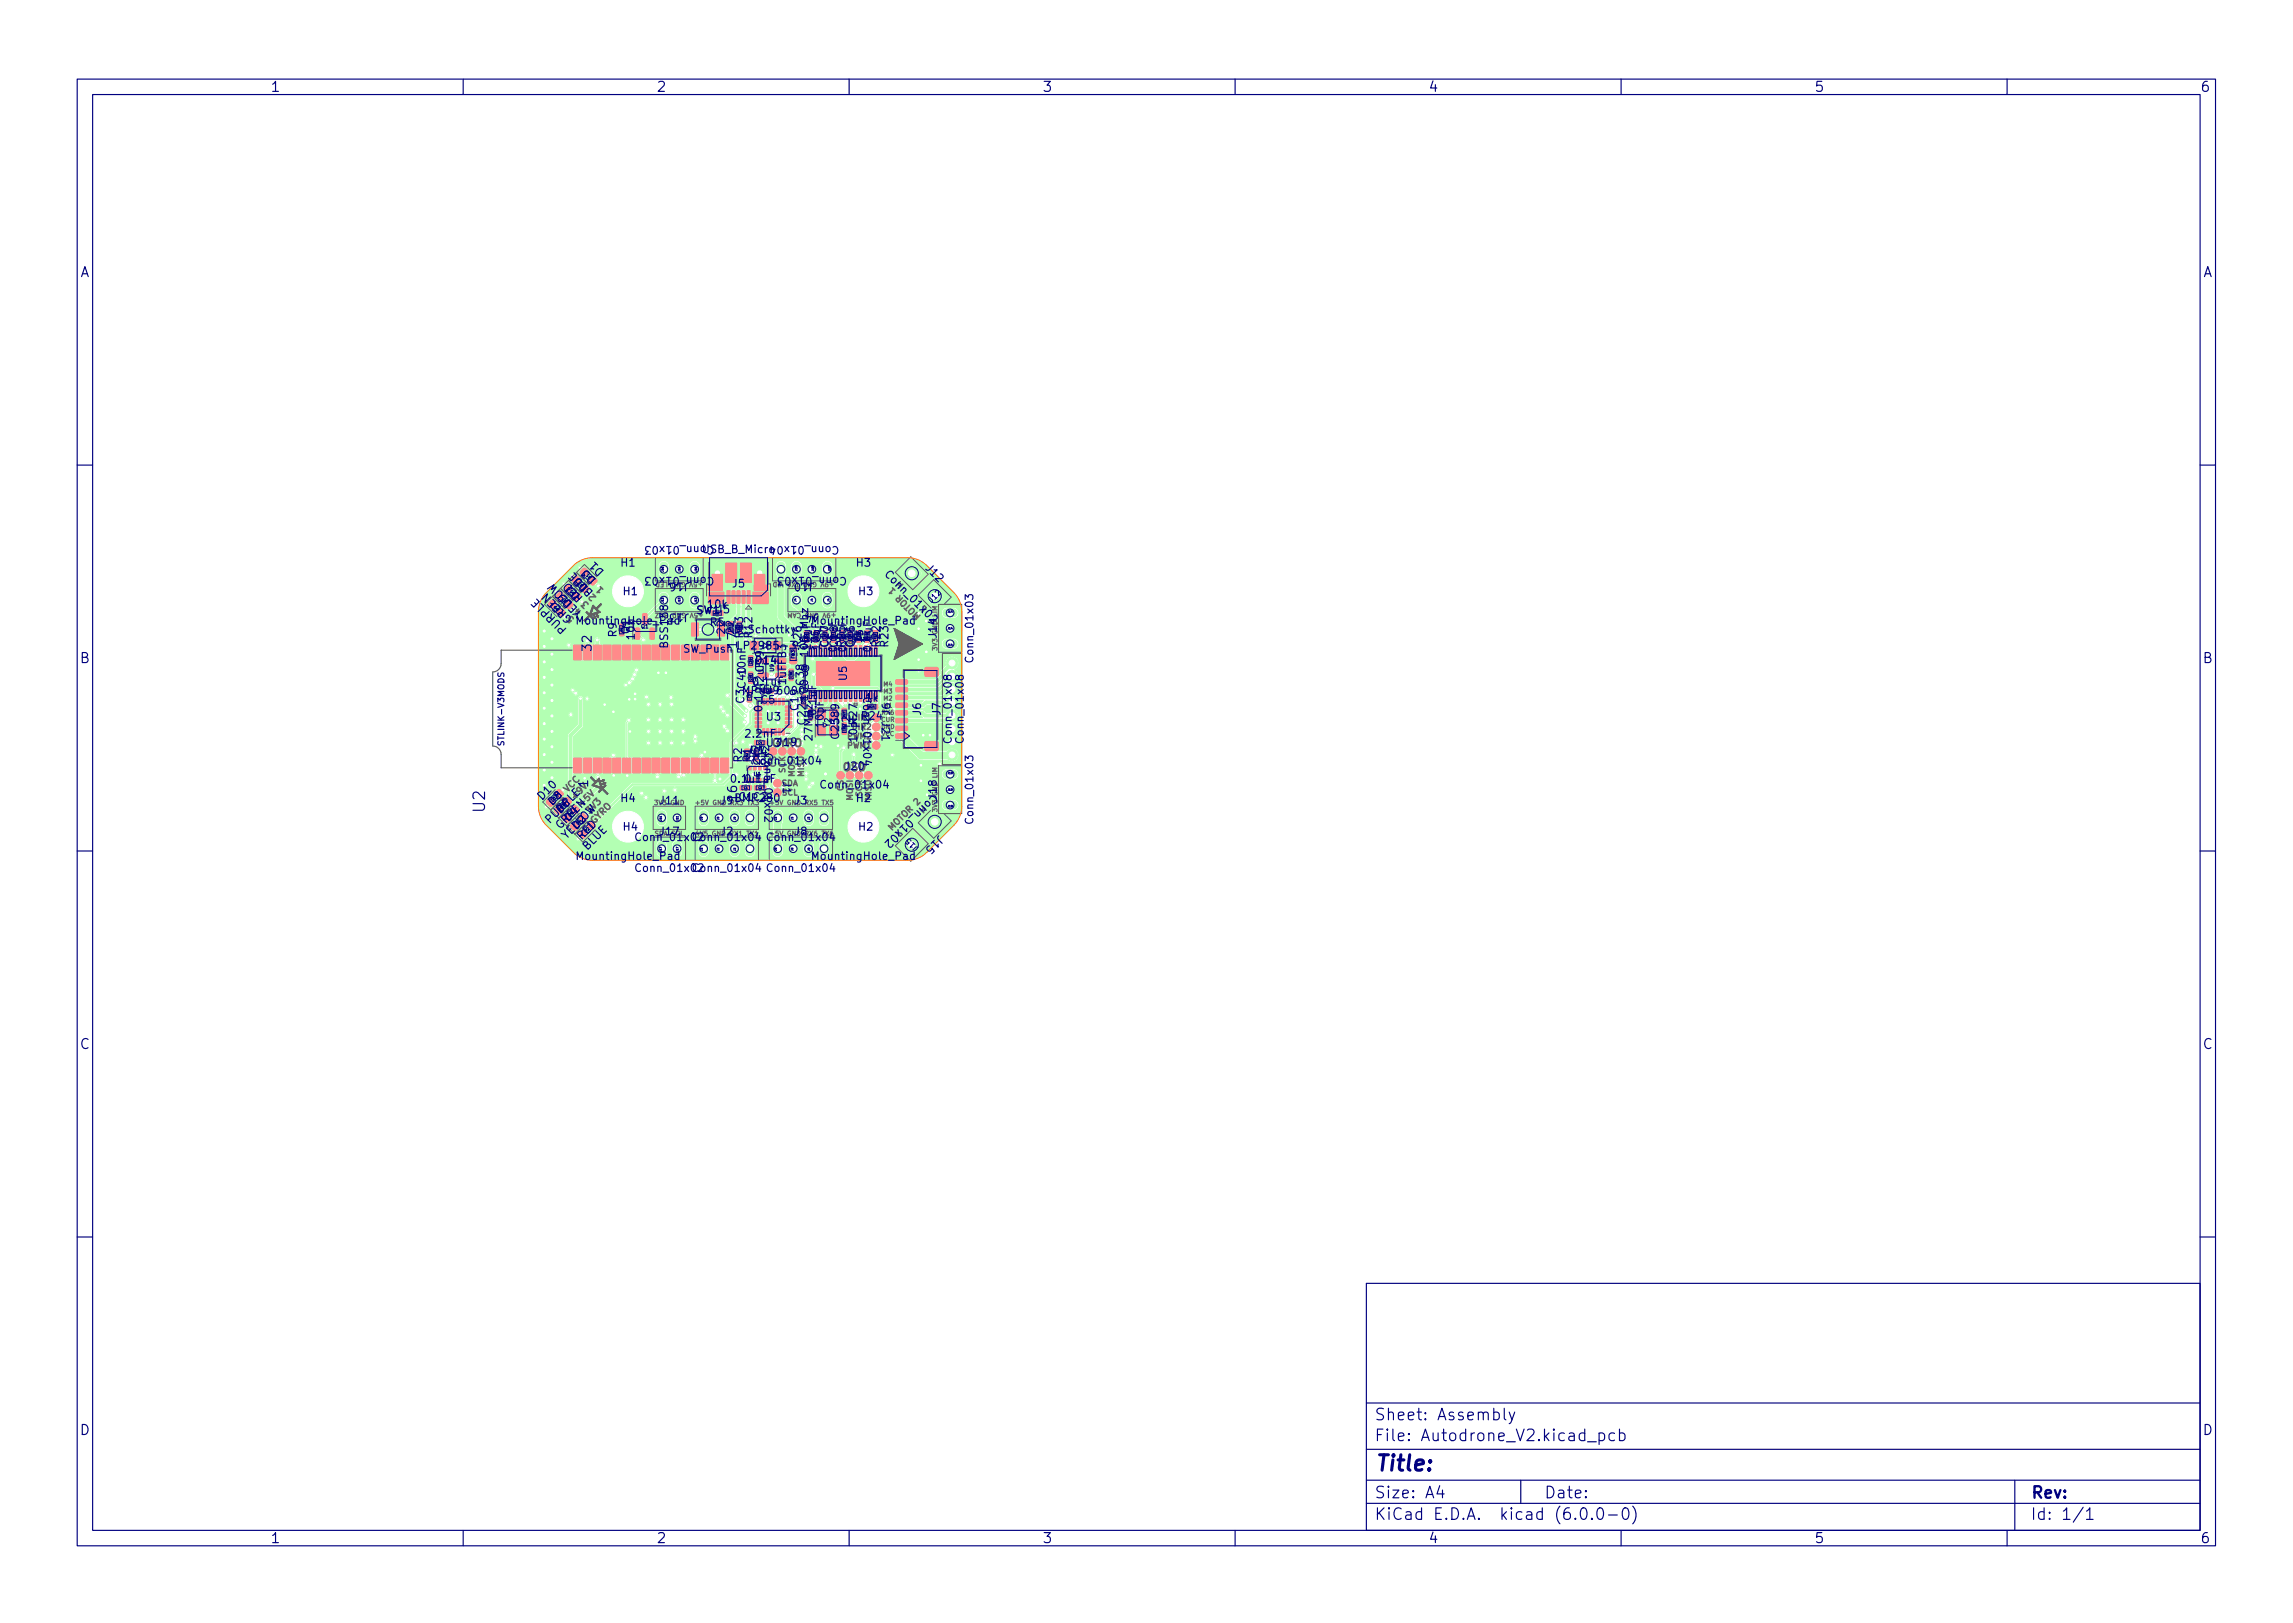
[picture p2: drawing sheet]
<svg xmlns="http://www.w3.org/2000/svg" width="297mm" height="210mm" viewBox="0 0 297 210" stroke-linecap="round" stroke-linejoin="round" font-family="sans-serif">
<defs><g id="words">
<text font-size="2.8" fill="#000080" x="178" y="190.6">Title:</text>
<g font-size="2.1" fill="#000080">
<text x="62.8" y="105.2" transform="rotate(-90 62.8 105.2)">U2</text>
<text x="178" y="184">Sheet: Assembly</text>
<text x="178" y="186.7">File: Autodrone_V2.kicad_pcb</text>
<text x="178" y="196.9">KiCad E.D.A. kicad (6.0.0-0)</text>
<text x="178" y="194.1">Size: A4</text>
<text x="200" y="194.1">Date:</text>
<text x="263" y="194.1">Rev:</text>
<text x="263" y="196.9">Id: 1/1</text>
</g>
<g font-size="1.8" fill="#000080">
<text x="35" y="11.9">1</text>
<text x="85" y="11.9">2</text>
<text x="135" y="11.9">3</text>
<text x="185" y="11.9">4</text>
<text x="235" y="11.9">5</text>
<text x="285" y="11.9">6</text>
<text x="10.3" y="35.9">A</text>
<text x="285.3" y="35.9">A</text>
<text x="10.3" y="85.9">B</text>
<text x="285.3" y="85.9">B</text>
<text x="10.3" y="135.9">C</text>
<text x="285.3" y="135.9">C</text>
<text x="10.3" y="185.9">D</text>
<text x="285.3" y="185.9">D</text>
<text x="35" y="199.9">1</text>
<text x="85" y="199.9">2</text>
<text x="135" y="199.9">3</text>
<text x="185" y="199.9">4</text>
<text x="235" y="199.9">5</text>
<text x="285" y="199.9">6</text>
</g>
<g font-size="1.6" fill="#000080">
<text x="95.5" y="83.9" transform="rotate(-90 95.5 83.9)">17</text>
<text x="76.6" y="84.3" transform="rotate(-90 76.6 84.3)">32</text>
<text x="76.2" y="102" transform="rotate(-90 76.2 102)">1</text>
<text x="95.5" y="103.7" transform="rotate(-90 95.5 103.7)">16</text>
</g>
<g font-size="1.4" fill="#000080">
<text x="91.1" y="71.6">USB_B_Micro</text>
<text x="92.1" y="70.7" transform="rotate(-180 92.1 70.7)">Conn_01x03</text>
<text x="108.3" y="70.7" transform="rotate(-180 108.3 70.7)">Conn_01x04</text>
<text x="75.1" y="77.1" transform="rotate(-135 75.1 77.1)">D7</text>
<text x="76.2" y="76" transform="rotate(-135 76.2 76)">D5</text>
<text x="76.9" y="76.7" transform="rotate(-135 76.9 76.7)">BLUE</text>
<text x="77.2" y="75" transform="rotate(-135 77.2 75)">D3</text>
<text x="78.2" y="74" transform="rotate(-135 78.2 74)">D1</text>
<text x="80.5" y="73.4">H1</text>
<text x="80.8" y="77.1">H1</text>
<text x="89.2" y="75.5" transform="rotate(-180 89.2 75.5)">J16</text>
<text x="92.1" y="74.7" transform="rotate(-180 92.1 74.7)">Conn_01x03</text>
<text x="94.9" y="76.1">J5</text>
<text x="105.3" y="75.5" transform="rotate(-180 105.3 75.5)">J10</text>
<text x="109.3" y="74.7" transform="rotate(-180 109.3 74.7)">Conn_01x03</text>
<text x="111" y="73.4">H3</text>
<text x="111.3" y="77.1">H3</text>
<text x="114.8" y="74.8" transform="rotate(45 114.8 74.8)">Conn_01x02</text>
<text x="119.9" y="73.8" transform="rotate(45 119.9 73.8)">J12</text>
<text x="73.4" y="81.5" transform="rotate(-135 73.4 81.5)">PURPLE</text>
<text x="74.1" y="78.1" transform="rotate(-135 74.1 78.1)">D9</text>
<text x="74.2" y="80.2" transform="rotate(-135 74.2 80.2)">GREEN</text>
<text x="75" y="80.9">MountingHole_Pad</text>
<text x="79.9" y="82.5" transform="rotate(-90 79.9 82.5)">R9</text>
<text x="81.5" y="82.1" transform="rotate(-90 81.5 82.1)">Q1</text>
<text x="82.2" y="82.7" transform="rotate(-90 82.2 82.7)">10k</text>
<text x="86.5" y="83.7" transform="rotate(-90 86.5 83.7)">BSS138</text>
<text x="89.2" y="79.5" transform="rotate(-180 89.2 79.5)">J13</text>
<text x="90.2" y="79.5">SW1J5</text>
<text x="91.7" y="78.8">10k</text>
<text x="92" y="81.1">R5</text>
<text x="93.9" y="82" transform="rotate(-90 93.9 82)">22</text>
<text x="95.1" y="82" transform="rotate(-90 95.1 82)">22</text>
<text x="95.3" y="82">D_Schottky</text>
<text x="96.3" y="82.5" transform="rotate(-90 96.3 82.5)">R13</text>
<text x="97.4" y="82.5" transform="rotate(-90 97.4 82.5)">R12</text>
<text x="103.8" y="83.7" transform="rotate(-90 103.8 83.7)">R26</text>
<text x="105.5" y="80.9">MountingHole_Pad</text>
<text x="105.9" y="79.5" transform="rotate(-180 105.9 79.5)">J4</text>
<text x="106.2" y="83.2" transform="rotate(-90 106.2 83.2)">75</text>
<text x="107.3" y="83.7" transform="rotate(-90 107.3 83.7)">C20</text>
<text x="108.5" y="83.7" transform="rotate(-90 108.5 83.7)">C18</text>
<text x="109.5" y="83.7" transform="rotate(-90 109.5 83.7)">R25</text>
<text x="110.5" y="83.7" transform="rotate(-90 110.5 83.7)">C21</text>
<text x="111.6" y="83.2" transform="rotate(-90 111.6 83.2)">1k</text>
<text x="112.7" y="83.2" transform="rotate(-90 112.7 83.2)">1k</text>
<text x="114" y="83.7" transform="rotate(-90 114 83.7)">R22</text>
<text x="115.1" y="83.7" transform="rotate(-90 115.1 83.7)">R23</text>
<text x="121.3" y="82.6" transform="rotate(-90 121.3 82.6)">J14</text>
<text x="88.5" y="84.5">SW_Push</text>
<text x="96.4" y="84.1">LP2985-3.3</text>
<text x="96.6" y="87.3" transform="rotate(-90 96.6 87.3)">10nF</text>
<text x="96.9" y="90">MPU-6000</text>
<text x="97.7" y="88.8">0.1uF</text>
<text x="98" y="86">D14</text>
<text x="98.9" y="89.6" transform="rotate(-90 98.9 89.6)">2.2uF</text>
<text x="98.9" y="87" transform="rotate(-90 98.9 87)">C39</text>
<text x="99.1" y="89.9">U9</text>
<text x="101.8" y="88.7" transform="rotate(-90 101.8 88.7)">1uFFB3</text>
<text x="104.2" y="88.7" transform="rotate(-90 104.2 88.7)">C38</text>
<text x="104.7" y="89.7" transform="rotate(-90 104.7 89.7)">100 @ 100 Mhz</text>
<text x="105" y="84.1" transform="rotate(-90 105 84.1)">10uF</text>
<text x="106.2" y="84.1" transform="rotate(-90 106.2 84.1)">10uF</text>
<text x="108.4" y="84.3" transform="rotate(-90 108.4 84.3)">0.1uF</text>
<text x="109.6" y="84.3" transform="rotate(-90 109.6 84.3)">0.1uF</text>
<text x="109.7" y="88.1" transform="rotate(-90 109.7 88.1)">U5</text>
<text x="112.9" y="84.3" transform="rotate(-90 112.9 84.3)">0.1uF</text>
<text x="126.1" y="85.5" transform="rotate(-90 126.1 85.5)">Conn_01x03</text>
<text x="96.4" y="91.1" transform="rotate(-90 96.4 91.1)">C3C40</text>
<text x="96.7" y="95.5">2.2nF</text>
<text x="98.6" y="91.1">C5</text>
<text x="98.8" y="92" transform="rotate(-90 98.8 92)">0.1uF</text>
<text x="99.3" y="93.3">U3</text>
<text x="103.4" y="91.9" transform="rotate(-90 103.4 91.9)">C19</text>
<text x="104.4" y="93.8" transform="rotate(-90 104.4 93.8)">C22</text>
<text x="105.2" y="95.8" transform="rotate(-90 105.2 95.8)">27MHz</text>
<text x="105.8" y="92.5" transform="rotate(-90 105.8 92.5)">0.1uF</text>
<text x="106.7" y="94.2" transform="rotate(-90 106.7 94.2)">10pF</text>
<text x="108.7" y="95.7" transform="rotate(-90 108.7 95.7)">C23589</text>
<text x="110.1" y="94.5" transform="rotate(-90 110.1 94.5)">Y2</text>
<text x="111" y="93.8" transform="rotate(-90 111 93.8)">R27</text>
<text x="111.7" y="93.2">R24</text>
<text x="111.8" y="90.7" transform="rotate(90 111.8 90.7)">Conn_01x04</text>
<text x="112.2" y="90.9">1k</text>
<text x="114.2" y="93.6" transform="rotate(90 114.2 93.6)">J21</text>
<text x="119.3" y="92.6" transform="rotate(-90 119.3 92.6)">J6</text>
<text x="121.8" y="92.6" transform="rotate(-90 121.8 92.6)">J7</text>
<text x="123.3" y="96" transform="rotate(-90 123.3 96)">Conn_01x08</text>
<text x="124.8" y="96" transform="rotate(-90 124.8 96)">Conn_01x08</text>
<text x="94.8" y="101.4">0.1uF</text>
<text x="96.1" y="98.7" transform="rotate(-90 96.1 98.7)">R2</text>
<text x="96.7" y="101.4">0.1uF</text>
<text x="97.2" y="97.7">U1</text>
<text x="97.3" y="98.7" transform="rotate(-90 97.3 98.7)">R1</text>
<text x="97.6" y="97.9">C4</text>
<text x="97.8" y="99">Conn_01x04</text>
<text x="98.4" y="99" transform="rotate(-90 98.4 99)">2k2</text>
<text x="99" y="98" transform="rotate(90 99 98)">Conn_01x02</text>
<text x="99.3" y="96.7">U3J19</text>
<text x="99.6" y="99" transform="rotate(-90 99.6 99)">2k2</text>
<text x="101.4" y="101.3" transform="rotate(90 101.4 101.3)">J1</text>
<text x="109.5" y="99.7">J20</text>
<text x="70.3" y="103.6" transform="rotate(-45 70.3 103.6)">D10</text>
<text x="71.2" y="106.7" transform="rotate(-45 71.2 106.7)">PURPLE</text>
<text x="71.6" y="104.4" transform="rotate(-45 71.6 104.4)">D8</text>
<text x="72.5" y="107.5" transform="rotate(-45 72.5 107.5)">GREEN</text>
<text x="72.7" y="105.4" transform="rotate(-45 72.7 105.4)">D6</text>
<text x="73.7" y="106.5" transform="rotate(-45 73.7 106.5)">D4</text>
<text x="74.7" y="107.5" transform="rotate(-45 74.7 107.5)">D2</text>
<text x="80.5" y="103.9">H4</text>
<text x="80.8" y="107.6">H4</text>
<text x="85.5" y="104.2">J11</text>
<text x="95.7" y="103.7">C1C2</text>
<text x="103" y="104.2">J3</text>
<text x="111" y="103.9">H2</text>
<text x="111.3" y="107.6">H2</text>
<text x="120.6" y="103.1" transform="rotate(135 120.6 103.1)">Conn_01x02</text>
<text x="121.3" y="103.5" transform="rotate(-90 121.3 103.5)">J18</text>
<text x="126.1" y="106.4" transform="rotate(-90 126.1 106.4)">Conn_01x03</text>
<text x="75" y="111.4">MountingHole_Pad</text>
<text x="75.3" y="108.9" transform="rotate(-45 75.3 108.9)">RED</text>
<text x="76.1" y="110.2" transform="rotate(-45 76.1 110.2)">BLUE</text>
<text x="82.6" y="112.9">Conn_01x02</text>
<text x="82.6" y="108.9">Conn_01x02</text>
<text x="85.5" y="108.2">J17</text>
<text x="90" y="112.9">Conn_01x04</text>
<text x="90" y="108.9">Conn_01x04</text>
<text x="93.4" y="108.2">J2</text>
<text x="99.6" y="112.9">Conn_01x04</text>
<text x="99.6" y="108.9">Conn_01x04</text>
<text x="103" y="108.2">J8</text>
<text x="105.5" y="111.4">MountingHole_Pad</text>
<text x="121.6" y="108.3" transform="rotate(135 121.6 108.3)">J15</text>
</g>
<g font-size="1.4" fill="#626262">
<text x="75.6" y="77.4" transform="rotate(-135 75.6 77.4)">RED</text>
<text x="99.9" y="96.8">GYRO</text>
</g>
<text font-size="1.4" fill="#b3ffb3" x="115.3" y="92.6" transform="rotate(-90 115.3 92.6)">J6</text>
<g font-size="1.2" fill="#626262">
<text x="77.2" y="77.3" transform="rotate(-135 77.2 77.3)">2</text>
<text x="78.2" y="76.4" transform="rotate(-135 78.2 76.4)">1</text>
<text x="74.4" y="80.2" transform="rotate(-135 74.4 80.2)">5</text>
<text x="76.3" y="78.3" transform="rotate(-135 76.3 78.3)">3</text>
<text x="73.5" y="102.7" transform="rotate(-45 73.5 102.7)">VCC</text>
<text x="75.5" y="104.5" transform="rotate(-45 75.5 104.5)">+5V</text>
<text x="76.9" y="106.8" transform="rotate(-45 76.9 106.8)">GYRO</text>
</g>
<g font-size="1.2" fill="#000080">
<text x="75.3" y="79.2" transform="rotate(-135 75.3 79.2)">4</text>
<text x="74.6" y="103.5" transform="rotate(-45 74.6 103.5)">+9V</text>
<text x="76.5" y="105.4" transform="rotate(-45 76.5 105.4)">3V3</text>
</g>
<g font-size="1.1" fill="#000080">
<text x="117.7" y="76.4" transform="rotate(-135 117.7 76.4)">H</text>
<text x="119.2" y="79.7" transform="rotate(-135 119.2 79.7)">MOTOR 1</text>
<text x="119.5" y="78.2" transform="rotate(-135 119.5 78.2)">L</text>
<text x="65.3" y="96.3" transform="rotate(-90 65.3 96.3)">STLINK-V3MODS</text>
<text x="115.6" y="107.6" transform="rotate(-45 115.6 107.6)">MOTOR 2</text>
<text x="117.2" y="107.9" transform="rotate(-45 117.2 107.9)">L</text>
<text x="119" y="106.1" transform="rotate(-45 119 106.1)">H</text>
</g>
<g font-size="1" fill="#000080">
<text x="120.8" y="78.1" transform="rotate(-45 120.8 78.1)">J12</text>
<text x="107.5" y="94.2" transform="rotate(-90 107.5 94.2)">Y2</text>
<text x="109.9" y="95.7">PWM2</text>
<text x="110.7" y="93.3">DIR1</text>
<text x="110.7" y="94.5">DIR2</text>
<text x="100.5" y="99.3" transform="rotate(-90 100.5 99.3)">CS</text>
<text x="101.7" y="100" transform="rotate(-90 101.7 100)">SCK</text>
<text x="102.9" y="100.5" transform="rotate(-90 102.9 100.5)">MOSI</text>
<text x="104.1" y="100.5" transform="rotate(-90 104.1 100.5)">MISO</text>
<text x="109.9" y="97">PWM1</text>
<text x="109.3" y="102.3" transform="rotate(-90 109.3 102.3)">CS</text>
<text x="110.5" y="103.6" transform="rotate(-90 110.5 103.6)">MOSI</text>
<text x="111.7" y="103.1" transform="rotate(-90 111.7 103.1)">SCK</text>
<text x="112.9" y="103.6" transform="rotate(-90 112.9 103.6)">MISO</text>
<text x="118.9" y="109.8" transform="rotate(-135 118.9 109.8)">J15</text>
</g>
<text font-size="1" fill="#626262" x="101.3" y="101.8">SDA</text>
<g font-size=".8" fill="#626262">
<text x="90.8" y="75.4" transform="rotate(-180 90.8 75.4)">+5V GND LED</text>
<text x="114.5" y="88.9">M4</text>
<text x="114.5" y="89.8">M3</text>
<text x="121.4" y="84" transform="rotate(-90 121.4 84)">3V3 GND LIM</text>
<text x="114.1" y="94.4">GND</text>
<text x="114.2" y="93.5">CUR</text>
<text x="114.5" y="90.8">M2</text>
<text x="90.6" y="104.3">+5V GND RX3 TX3</text>
<text x="100.2" y="104.3">+5V GND RX5 TX5</text>
<text x="121.4" y="104.9" transform="rotate(-90 121.4 104.9)">3V3 GND LIM</text>
<text x="90.6" y="108.3">4V5 GND RX1 TX1</text>
<text x="100.2" y="108.3">+5V GND RX6 TX6</text>
</g>
<g font-size=".8" fill="#000080">
<text x="90.8" y="79.4" transform="rotate(-180 90.8 79.4)">+5V GND BUZ</text>
<text x="108" y="79.4" transform="rotate(-180 108 79.4)">+9V GND CAM</text>
<text x="114.2" y="95.3">VCC</text>
<text x="114.2" y="92.6">RX6</text>
<text x="114.5" y="91.7">M1</text>
<text x="84.9" y="108.3">SDA SCL</text>
</g>
<g font-size=".7" fill="#000080">
<text x="83.1" y="81.4">Q1</text>
<text x="100.3" y="87" transform="rotate(-90 100.3 87)">U9</text>
<text x="97.7" y="100.5">U1</text>
</g>
<g font-size=".6" fill="#000080">
<text x="73.5" y="77.9" transform="rotate(-135 73.5 77.9)">D7</text>
<text x="74.6" y="76.9" transform="rotate(-135 74.6 76.9)">D5</text>
<text x="75.6" y="75.8" transform="rotate(-135 75.6 75.8)">D3</text>
<text x="76.6" y="74.8" transform="rotate(-135 76.6 74.8)">D1</text>
<text x="72.5" y="78.9" transform="rotate(-135 72.5 78.9)">D9</text>
<text x="103" y="85.3" transform="rotate(-90 103 85.3)">FB3</text>
<text x="71.7" y="103.9" transform="rotate(-45 71.7 103.9)">D10</text>
<text x="72.8" y="104.8" transform="rotate(-45 72.8 104.8)">D8</text>
<text x="73.8" y="105.8" transform="rotate(-45 73.8 105.8)">D6</text>
<text x="74.9" y="106.9" transform="rotate(-45 74.9 106.9)">D4</text>
<text x="75.9" y="107.9" transform="rotate(-45 75.9 107.9)">D2</text>
</g>
<g font-size=".3" fill="#000080">
<text x="86" y="74" transform="rotate(-90 86 74)">J16</text>
<text x="88.1" y="74" transform="rotate(-90 88.1 74)">J16</text>
<text x="90.3" y="74" transform="rotate(-90 90.3 74)">J16</text>
<text x="103.1" y="77.9" transform="rotate(-90 103.1 77.9)">J4</text>
<text x="103.3" y="74" transform="rotate(-90 103.3 74)">J10</text>
<text x="105.3" y="77.9" transform="rotate(-90 105.3 77.9)">J4</text>
<text x="105.4" y="74" transform="rotate(-90 105.4 74)">J10</text>
<text x="107.4" y="77.9" transform="rotate(-90 107.4 77.9)">J4</text>
<text x="107.6" y="74" transform="rotate(-90 107.6 74)">J10</text>
<text x="80.7" y="81.8" transform="rotate(-90 80.7 81.8)">R9</text>
<text x="86" y="78" transform="rotate(-90 86 78)">J13</text>
<text x="88.1" y="78" transform="rotate(-90 88.1 78)">J13</text>
<text x="90.3" y="78" transform="rotate(-90 90.3 78)">J13</text>
<text x="92.7" y="79.6">R5</text>
<text x="94.7" y="81.6" transform="rotate(-90 94.7 81.6)">R13</text>
<text x="95.9" y="81.6" transform="rotate(-90 95.9 81.6)">R12</text>
<text x="104.6" y="82.8" transform="rotate(-90 104.6 82.8)">R26</text>
<text x="105.8" y="82.8" transform="rotate(-90 105.8 82.8)">C17</text>
<text x="107" y="82.8" transform="rotate(-90 107 82.8)">C18</text>
<text x="108.1" y="82.8" transform="rotate(-90 108.1 82.8)">C20</text>
<text x="109.2" y="82.8" transform="rotate(-90 109.2 82.8)">C16</text>
<text x="110.3" y="82.8" transform="rotate(-90 110.3 82.8)">R25</text>
<text x="111.3" y="82.8" transform="rotate(-90 111.3 82.8)">C21</text>
<text x="112.4" y="82.8" transform="rotate(-90 112.4 82.8)">R22</text>
<text x="113.5" y="82.8" transform="rotate(-90 113.5 82.8)">R23</text>
<text x="122.8" y="79.4">J14</text>
<text x="122.8" y="83.7">J14</text>
<text x="122.8" y="81.5">J14</text>
<text x="97.4" y="88.1" transform="rotate(-90 97.4 88.1)">C40</text>
<text x="97.4" y="86" transform="rotate(-90 97.4 86)">C39</text>
<text x="99.2" y="89.6">C5</text>
<text x="102.6" y="87.7" transform="rotate(-90 102.6 87.7)">C38</text>
<text x="97.2" y="90.4" transform="rotate(-90 97.2 90.4)">C3</text>
<text x="104.2" y="91" transform="rotate(-90 104.2 91)">C19</text>
<text x="105.1" y="92.8" transform="rotate(-90 105.1 92.8)">C22</text>
<text x="109.5" y="94.7" transform="rotate(-90 109.5 94.7)">C23</text>
<text x="109.5" y="92.8" transform="rotate(-90 109.5 92.8)">R27</text>
<text x="112.6" y="91.7">R24</text>
<text x="96.9" y="98" transform="rotate(-90 96.9 98)">R2</text>
<text x="98.1" y="98" transform="rotate(-90 98.1 98)">R1</text>
<text x="98.3" y="96.3">C4</text>
<text x="122.8" y="100.3">J18</text>
<text x="85.7" y="106.3" transform="rotate(-90 85.7 106.3)">J11</text>
<text x="87.9" y="106.3" transform="rotate(-90 87.9 106.3)">J11</text>
<text x="91" y="106.2" transform="rotate(-90 91 106.2)">J9</text>
<text x="93.2" y="106.2" transform="rotate(-90 93.2 106.2)">J9</text>
<text x="95.3" y="106.2" transform="rotate(-90 95.3 106.2)">J9</text>
<text x="96.4" y="102.2">C1</text>
<text x="98.2" y="102.2">C2</text>
<text x="100.6" y="106.2" transform="rotate(-90 100.6 106.2)">J3</text>
<text x="102.8" y="106.2" transform="rotate(-90 102.8 106.2)">J3</text>
<text x="104.9" y="106.2" transform="rotate(-90 104.9 106.2)">J3</text>
<text x="122.8" y="102.4">J18</text>
<text x="122.8" y="104.6">J18</text>
<text x="85.7" y="110.3" transform="rotate(-90 85.7 110.3)">J17</text>
<text x="87.9" y="110.3" transform="rotate(-90 87.9 110.3)">J17</text>
<text x="91" y="110.2" transform="rotate(-90 91 110.2)">J2</text>
<text x="93.2" y="110.2" transform="rotate(-90 93.2 110.2)">J2</text>
<text x="95.3" y="110.2" transform="rotate(-90 95.3 110.2)">J2</text>
<text x="100.6" y="110.2" transform="rotate(-90 100.6 110.2)">J8</text>
<text x="102.8" y="110.2" transform="rotate(-90 102.8 110.2)">J8</text>
<text x="104.9" y="110.2" transform="rotate(-90 104.9 110.2)">J8</text>
</g>
</g></defs>
<g fill="#b3ffb3" stroke="#b3ffb3" stroke-width=".13">
<path d="M102.2 86.7h.6v.5h-.6z"/>
<path d="M102.2 87.7h.6v.4h-.6z"/>
<path d="M97 85h.5v.4h-.5z"/>
<path d="M97 85.9h.5v.5h-.5z"/>
<path d="M82.3 81.4l.4-.1 .2 .1v1.3l-.1 .1h-.4l-.1-.1z"/>
<path d="M84.2 81.4l.4-.1 .2 .1v1.3l-.1 .1h-.4l-.1-.1z"/>
<path d="M89.6 80.7h.9v1.7h-.9z"/>
<path d="M96.9 101.8h.4v.5h-.4z"/>
<path d="M95.9 101.8h.5v.5h-.5z"/>
<path d="M97.8 101.8h.4v.5h-.4z"/>
<path d="M96.8 76.5h.4v1.7h-.4z"/>
<path d="M96.1 76.5h.4v1.7h-.4z"/>
<path d="M95.5 76.5h.4v1.7h-.4z"/>
<path d="M94.8 76.5h.4v1.7h-.4z"/>
<path d="M94.2 76.5h.4v1.7h-.4z"/>
<path d="M91.8 76.7h2v1.5h-2z"/>
<path d="M91.8 75.8h1.8v.7h-1.8z"/>
<path d="M92.2 74.4h1.4v2h-1.4z"/>
<path d="M97.5 76.7h2v1.5h-2z"/>
<path d="M97.7 74.4h1.4v2h-1.4z"/>
<path d="M97.7 75.8h1.8v.7h-1.8z"/>
<path d="M95.9 72.9h1.4v2.5h-1.4z"/>
<path d="M94 72.9h1.4v2.5h-1.4z"/>
<path d="M97 88h.5v.5h-.5z"/>
<path d="M97 87.1h.5v.5h-.5z"/>
<path d="M116.1 95.1h1.4l.1 .1v.4h-.2h-1.3l-.1-.1z"/>
<path d="M119.8 96.1l.2-.1 1.4 .1 .2 .2v.8l-.3 .1h-1.4l-.1-.2z"/>
<path d="M119.8 86.5l.2-.1 1.4 .1 .2 .2v.8l-.3 .1h-1.4l-.1-.2z"/>
<path d="M116.1 94.1h1.4l.1 .1v.4h-.2h-1.3l-.1-.1z"/>
<path d="M116.1 93.1h1.4l.1 .1v.4h-.2h-1.3l-.1-.1z"/>
<path d="M116.1 92.1h1.4l.1 .1v.4h-.2h-1.3l-.1-.1z"/>
<path d="M116.1 91.1h1.4l.1 .1v.4h-.2h-1.3l-.1-.1z"/>
<path d="M116.1 90.1h1.4l.1 .1v.4h-.2h-1.3l-.1-.1z"/>
<path d="M116.1 89.1h1.4l.1 .1v.4h-.2h-1.3l-.1-.1z"/>
<path d="M116.1 88.1h1.4l.1 .1v.4h-.2h-1.3l-.1-.1z"/>
<path d="M103.8 89.9h.5v.5h-.5z"/>
<path d="M109.1 94.6h.5v.5h-.5z"/>
<path d="M113.2 91.3h.5v.5h-.5z"/>
<path d="M109.1 91.8h.5v.4h-.5z"/>
<path d="M105.8 94h1.1v1.3h-1.1z"/>
<path d="M97 99.2h.3v.5h-.3z"/>
<path d="M97.6 99.2h.4v.5h-.4z"/>
<path d="M98.2 99.2h.4v.5h-.4z"/>
<path d="M120 106.3l1.1-1 1.1 1 .1 .2-.1 .1-1.1 1.1-1.1-1.1-.1-.1z"/>
<path d="M117.9 73.1h.2h.2l1 1.2-1 1.1-.2 .1-.2-.1-1-1.1z"/>
<path d="M101.7 94h.8l.1 .2h-.8z"/>
<path d="M101.7 93.5h.8l.1 .2h-.8z"/>
<path d="M101.7 93h.8l.1 .2h-.8z"/>
<path d="M101.7 92.5h.8l.1 .2h-.8z"/>
<path d="M101.7 92h.8l.1 .2h-.8z"/>
<path d="M101.7 91.5h.8l.1 .2h-.8z"/>
<path d="M101.3 90.5h.3v.8h-.3z"/>
<path d="M100.8 90.5h.3v.8h-.3z"/>
<path d="M97.8 92.5h.8l.1 .2h-.8z"/>
<path d="M97.8 93h.8l.1 .2h-.8z"/>
<path d="M97.8 93.5h.8l.1 .2h-.8z"/>
<path d="M97.8 94h.8l.1 .2h-.8z"/>
<path d="M100.8 94.4h.3v.8h-.3z"/>
<path d="M101.3 94.4h.3v.8h-.3z"/>
<path d="M98.3 87.2h1.1l.1 .1v.4l-.1 .1h-1.1l-.1-.2z"/>
<path d="M96.8 90.4h.5v.5h-.5z"/>
<path d="M98.7 95.9h.5v.6h-.5z"/>
<path d="M97.8 95.9h.4v.6h-.4z"/>
<path d="M106.1 89.5h.4v1.3h-.4z"/>
<path d="M106.8 89.5h.3v1.3h-.3z"/>
<path d="M107.4 89.5h.4v1.3h-.4z"/>
<path d="M108.1 89.5h.3v1.3h-.3z"/>
<path d="M108.7 89.5h.4v1.3h-.4z"/>
<path d="M109.4 89.5h.3v1.3h-.3z"/>
<path d="M110 89.5h.4v1.3h-.4z"/>
<path d="M110.7 89.5h.3v1.3h-.3z"/>
<path d="M111.3 89.5h.4v1.3h-.4z"/>
<path d="M113.3 83.6h.3v1.4h-.3z"/>
<path d="M112.6 83.6h.4v1.4h-.4z"/>
<path d="M112 83.6h.3v1.4h-.3z"/>
<path d="M111.3 83.6h.4v1.4h-.4z"/>
<path d="M110.7 83.6h.3v1.4h-.3z"/>
<path d="M110 83.6h.4v1.4h-.4z"/>
<path d="M109.4 83.6h.3v1.4h-.3z"/>
<path d="M108.7 83.6h.4v1.4h-.4z"/>
<path d="M108.1 83.6h.3v1.4h-.3z"/>
<path d="M107.4 83.6h.4v1.4h-.4z"/>
<path d="M106.8 83.6h.3v1.4h-.3z"/>
<path d="M106.1 83.6h.4v1.4h-.4z"/>
<path d="M105.5 83.6h.3v1.4h-.3z"/>
<path d="M105.8 85.7h6.9v3.1h-6.9z"/>
<path d="M102.3 85.2h.9v.7h-.9z"/>
<path d="M74.3 98.2h1.1v1.9h-1.1z"/>
<path d="M75.6 98.2h1v1.9h-1z"/>
<path d="M76.8 98.2h1.1v1.9h-1.1z"/>
<path d="M78.1 98.2h1.1v1.9h-1.1z"/>
<path d="M79.4 98.2h1v1.9h-1z"/>
<path d="M80.6 98.2h1.1v1.9h-1.1z"/>
<path d="M81.9 98.2h1.1v1.9h-1.1z"/>
<path d="M83.2 98.2h1.1v1.9h-1.1z"/>
<path d="M84.5 98.2h1v1.9h-1z"/>
<path d="M85.7 98.2h1.1v1.9h-1.1z"/>
<path d="M87 98.2h1.1v1.9h-1.1z"/>
<path d="M88.3 98.2h1v1.9h-1z"/>
<path d="M89.5 98.2h1.1v1.9h-1.1z"/>
<path d="M90.8 98.2h1.1v1.9h-1.1z"/>
<path d="M92.1 98.2h1v1.9h-1z"/>
<path d="M93.3 98.2h1.1v1.9h-1.1z"/>
<path d="M93.3 83.6h1.1v1.9h-1.1z"/>
<path d="M92.1 83.6h1v1.9h-1z"/>
<path d="M90.8 83.6h1.1v1.9h-1.1z"/>
<path d="M89.5 83.6h1.1v1.9h-1.1z"/>
<path d="M88.3 83.6h1v1.9h-1z"/>
<path d="M87 83.6h1.1v1.9h-1.1z"/>
<path d="M85.7 83.6h1.1v1.9h-1.1z"/>
<path d="M84.5 83.6h1v1.9h-1z"/>
<path d="M83.2 83.6h1.1v1.9h-1.1z"/>
<path d="M81.9 83.6h1.1v1.9h-1.1z"/>
<path d="M80.6 83.6h1.1v1.9h-1.1z"/>
<path d="M79.4 83.6h1v1.9h-1z"/>
<path d="M78.1 83.6h1.1v1.9h-1.1z"/>
<path d="M76.8 83.6h1.1v1.9h-1.1z"/>
<path d="M75.6 83.6h1v1.9h-1z"/>
<path d="M74.3 83.6h1.1v1.9h-1.1z"/>
<path d="M71 76.7h.7l.1 .3 .1 .1v.3l.5 .5 .4-.1 .5-.5h.7l.1 .3 .4 .3 .2 .1 .3-.1 .1 .3 .3 .1 .2-.1 .2-.2-.2-.3-.2-.1v-.4l-.5-.5h-.4l-.4 .4-.1 .2h-.7v-.2l-.5-.5h-.4l-.1-.2-.3-.1-.2 .1-.1 .3h-.7l1-1h.7l.1 .2 .2 .1v.4l.5 .5 .3-.1 .5-.5h.8l.1 .2 .4 .4h.4l.1 .3 .3 .1 .3-.1 .1-.3-.1-.3-.3-.1v-.4l-.5-.5-.3 .1-.4 .4-.1 .2h-.8v-.3l-.4-.4h-.4l-.2-.2-.2-.1-.3 .1-.1 .3h-.7l1.1-1.1h.6l.1 .3 .2 .1v.3l.5 .5h.3l.5-.5h.8l.1 .2 .4 .4h.3l.2-.1 .2 .4 .2 .1 .3-.1 .1-.3-.1-.3-.4-.1 .1-.4-.5-.5h-.4l-.4 .5-.1 .2h-.8v-.3l-.4-.4-.4-.1-.1-.2-.3-.1-.3 .1-.1 .3h-.6l1-1h.7l.1 .3 .1 .1 .1 .4 .3 .3 .3 .1 .2-.1 .5-.5h8.9a.71 .71 0 0 0 .7 .7l.5-.2 .2-.5h2.6a.71 .71 0 0 0 .7 .7l.5-.2 .2-.5h9.7l.3 .5-.1 5.2 .2 .4 3 3 .4 .2 .7-.2 .1-.4-.1-.4-.3-.1v-.1l2.5 .1 .2-.2v-.5h1.1l.1 .1 .2 .5 .2 .2-.3 .2-.1 .4-.1-.4-.2-.2-.6 .1a.3 .3 0 0 1-.3 .3v-.2l-.2-.2-.6 .1-.1 .5-.4-.6-.7 .1v.6l.3 .3-.3 .1-.5-.1-.1 .1v1.4l.3 .1-.1 .3 .1 .2 .3 .1 .3-.1 .1-.2-.1-.3 .4-.1 .1 .1 .5-.1 .6 .1 .1 .4 .3 .1 .3-.1 .1-.3v-1.7l.4-.4 .2 1.9 .1 .1h.5l.3 .5 .2 .1h.9l.3-.1 .3-.5 .6-.1 .5 .1 .2-.1 .5 .1 .1-.1 .6 .1v-.1v-1.4l-.5-.1v-.1h8.7l.1 .3 .4 .4h1.2a.72 .72 0 0 0 .6-.7v-.3l-.4-.4h-1.2a.72 .72 0 0 0-.7 .7h-8.7l.6-.1v-.2v-.5h-.7l-.1 .1-.1 .4-.1 .1-.1-.6h-.6l-.2 .1-.1 .4-.3 .4h-.3l.1-.1 .3-.1 .1-.5-.2-.3h-.5l-.1 .1-.1 .3-.3 .4v1.7h-.6l-.1-1.4-.5-.1 .2-.4v-.4l-.2-.2h.8l.4-.2 .1-.2h1.3l.2 .2h.5l.2-.2h.2l.1 .2h.6l.1-.1v-.4l-.1-.6-.3-.1-.3 .1-.1 .9h-.2l-.2-.9-.3-.1-.3 .1-.1 .9h-1.3l.1-.1-.2-.4-.8-.8-.4-.2-3.1 .1-1.2-1.3h16.9l.1 .3 .4 .4h1.2a.72 .72 0 0 0 .6-.7v-.3l-.4-.4h-1.2a.72 .72 0 0 0-.7 .7h-16.9l-1.1-1.1v-.1h2.5l.1 .2a.73 .73 0 0 0 .8 .5 .73 .73 0 0 0 .6-.7v-1h12.1a1.07 1.07 0 0 0 1.1 1.1 1.07 1.07 0 0 0 1.1-1.1 1.07 1.07 0 0 0-1.1-1 1.07 1.07 0 0 0-1.1 1h-12.1l-.2-.4a.73 .73 0 0 0-1.1 0l-.2 .5v.9h-2.5v-.9l-.2-.5a.73 .73 0 0 0-1.1 0l-.2 .5 .1 1.1 3.1 3v.2h-1.4l-.2 .4-2.3-2.3v-5l.2-.5h.5a.71 .71 0 0 0 .7 .7l.6-.2 .2-.5h2.5a.71 .71 0 0 0 .7 .7l.6-.2 .2-.4h8.9l.1 .2 1 1 .2 .1 .3-.1 1-1 .1-.2-.1-.3-1-1-.3-.1-.2 .1-1 1-.1 .3h-8.9v-1.2a.73 .73 0 0 0-.8-.5 .73 .73 0 0 0-.7 .7v.9h-2.5v-1.1a.73 .73 0 0 0-.8-.5 .73 .73 0 0 0-.7 .7v.9h-.5v-1.1a.73 .73 0 0 0-.8-.5 .73 .73 0 0 0-.7 .7v.9h-9.7v-1.1a.73 .73 0 0 0-.8-.5 .73 .73 0 0 0-.6 .7v.9h-2.6v-1.1a.73 .73 0 0 0-.8-.5 .73 .73 0 0 0-.6 .7v.9h-8.9l-.1-.3-.5-.4h-.3l-.1-.2-.3-.1-.2 .1-.1 .3h-.7l.3-.3a3.3 3.3 0 0 1 1.5-.8l.9-.2 40.8 .1a3.3 3.3 0 0 1 2.4 .9l3.5 3.6 .5 .7 .4 .8 .1 .9v25.2a3.3 3.3 0 0 1-.5 1.6l-.5 .8-3.5 3.5a3.4 3.4 0 0 1-1.5 .8l-.9 .1h-40.9a3.3 3.3 0 0 1-2.3-.9h10.6v.2a.73 .73 0 0 0 .8 .5 .73 .73 0 0 0 .6-.7h.6v.2a.73 .73 0 0 0 .8 .5 .73 .73 0 0 0 .6-.7h2l.1 .2a.73 .73 0 0 0 .8 .5 .73 .73 0 0 0 .6-.7h2.5l.1 .2a.73 .73 0 0 0 .8 .5 .73 .73 0 0 0 .6-.7h.5l.1 .2a.73 .73 0 0 0 .8 .5 .73 .73 0 0 0 .6-.7h2.1l.1 .2a.73 .73 0 0 0 .8 .5 .73 .73 0 0 0 .6-.7h2.5l.1 .2a.73 .73 0 0 0 .8 .5 .73 .73 0 0 0 .6-.7h.5l.1 .2a.73 .73 0 0 0 .8 .5 .73 .73 0 0 0 .6-.7v-1h9.5l.1 .4a1.07 1.07 0 0 0 1.8 .4 1.07 1.07 0 0 0-.4-1.8 1.07 1.07 0 0 0-1.5 1h-9.5l-.1-.1a.74 .74 0 0 0-.8-.5 .74 .74 0 0 0-.6 .7v.9h-.5l-.1-1.1a.74 .74 0 0 0-.8-.5 .74 .74 0 0 0-.6 .7v.9h-2.5v-.9l-.1-.3v-2.5l.1-.3h2.5a.73 .73 0 0 0 .7 .7 .73 .73 0 0 0 .8-.7h.5l.1 .2a.73 .73 0 0 0 .7 .5 .73 .73 0 0 0 .7-.6h12.2l.1 .2 1 1 .3 .1 .2-.1 1-1 .1-.2-.1-.3-1-1-.2-.1-.3 .1-1 1-.1 .3h-12.2v-1a.72 .72 0 0 0-.7-.7l-.3 .1-.4 .4-.1 1.1h-.5v-.9a.72 .72 0 0 0-.7-.7l-.3 .1-.4 .4-.1 1.1h-2.5v-.9a.72 .72 0 0 0-.7-.7l-.6 .2-.2 .5v.9l.1 .3v2.5l-.1 .3v.9h-2.1l-.1-1.1a.73 .73 0 0 0-.8-.5 .73 .73 0 0 0-.6 .7v.9h-.5l-.1-1.1a.73 .73 0 0 0-.8-.5 .73 .73 0 0 0-.6 .7v.9h-2.5l-.1-1.1a.73 .73 0 0 0-.8-.5 .73 .73 0 0 0-.6 .7v.9h-2v-1.1a.73 .73 0 0 0-.8-.5 .73 .73 0 0 0-.6 .7v.9h-.6v-1.1a.73 .73 0 0 0-.8-.5 .73 .73 0 0 0-.6 .7v.9h-10.6l-1.8-1.8h2l.1 .3 .2 .1 .3-.1 .1-.2h.3l.5-.5v-.2l-.4-.5-.4-.1-.4 .4-.1 .3v.2l-.1 .1-.1 .2h-2l-1-1h1.9l.1 .3 .3 .1 .3-.1v-.2h.3h.2l.4-.5v-.3h.8l.1 .3 .4 .4 .2 .1 .2-.1 .4-.4 .1-.2-.1-.2 .3-.4h7.5v.2a.73 .73 0 0 0 .8 .5 .73 .73 0 0 0 .6-.7h4l.1 .2a.73 .73 0 0 0 .8 .5 .73 .73 0 0 0 .6-.7h2.5l.1 .2a.73 .73 0 0 0 .8 .5 .73 .73 0 0 0 .6-.7h.5l.1 .2a.73 .73 0 0 0 .8 .5 .73 .73 0 0 0 .6-.7v-.9l-.3-.5a.73 .73 0 0 0-1 0l-.2 .5v.9h-.5v-.9l-.3-.5a.73 .73 0 0 0-1 0l-.2 .5v.9h-2.5v-.9l-.3-.5a.73 .73 0 0 0-1 0l-.2 .5v.9h-4v-.9l-.2-.5a.72 .72 0 0 0-1 0l-.2 .5v.9h-7.5l2.2-2.1h42.2a.72 .72 0 0 0 .7 .7h1.2l.2-.2 .2-.5v-.3l-.4-.4h-1.2a.71 .71 0 0 0-.7 .7h-42.2l1.5-1.5h1.5l.1 .2 .3 .1h.3l-.1 .2 .1 .3 .3 .1 .2-.1 .2-.3-.2-.3-.2-.1-.3 .1 .1-.2-.2-.3h2.4l.1 .2 .2 .2 .3-.2 .1-.2-.1-.3-.3-.1-.2 .1-.1 .3h-2.4l-.2-.1-.3 .1-.1 .3h-1.5l.9-.9h5.2l.1 .1-.2 .1-.2 .2 .2 .3 .2 .1 .3-.1 .1-.3-.1-.2-.2-.1v-.1h6.2l.2-.1 1.1-1.2 .4 .1 .3-.1 .1-.3-.1-.2-.3-.1-.4 .1v-1.2l.3 .1 .3-.1 .1-.3-.1-.3-.3-.1-.3 .1 .1-.9 .4 .2h.9l.7 .1-.2 .2h-.4l-.2 .3 .1 .4 .4 .1 .3 .4 .4 .1-.1 .8-.5 .5-.1 .6h-.3l-.2 .1-.1 .3 .1 .2 .4 .1 .1 .6 .5 .1 .2-.2v-1.4l.1-.2h.3l.2 .2v.6l.1 .3 .3 .3 .1 .3 .2 .1 .6-.1 .4-.2 .3 .2a.66 .66 0 0 0 .4 .9 .66 .66 0 0 0 .8-.4 .66 .66 0 0 0-.3-.9h.1h3.4l.1 .2 .2 .1 .3-.1 .1-.3 .3-.2 .2-.2-.2-.3-.2-.1-.3 .1-.1 .3-.3 .2-.1 .3h-3.4l.1-.1a.63 .63 0 0 0-.2-1h3l.1 .3 .3 .1 .3-.1 .1-.3-.1-.2-.2-.1 .2-.2h3.6v.3a.68 .68 0 0 0 1.2 0 .68 .68 0 0 0 1.2 0 .68 .68 0 0 0 1.2 0 .64 .64 0 0 0 .6 .4 .64 .64 0 0 0 .6-.4v-.4h8.8l.3 .5 .2 .2h1.2a.72 .72 0 0 0 .6-.7v-.3l-.4-.4h-1.2a.72 .72 0 0 0-.7 .7h-8.8a.63 .63 0 0 0-.8-.5l-.9-1-.3-.1-.3 .1v-.7l.2-.3h4.2l.1 .3 .3 .1 .3-.1 .1-.3-.1-.3-.3-.1-.3 .1-.1 .3h-4.2l-.1-.3-.3-.1-.3 .1-.1 .3 .1 .1v1.5h-.1l-.2-.3-.2-.1-.3 .1-.1 .2 .1 .3 .3 .2-.3 .4-.3-.3v-2.5l.4-.2 .1-.3-.1-.3-.3-.1-.3 .1-.4 .7v2.6l-.3 .3v.2h-3.6l.1-.2-.1-.2-.3-.1-.2 .1-.1 .2 .2 .4-.2 .1-.1 .2h-3l-1.4-1.4h3.3l.1 .2 .2 .1-.2 .4 .1 .3 .3 .1 .3-.1 .1-.3-.1-.3-.2-.1 .1-.2h.3l.2-.1 .1-.1 .2 .1 .3-.1 .1-.3-.1-.3-.3-.1-.3 .1v.2l-.2-.1-.3 .1-.1 .2-.2-.1-.3 .1-.1 .3h-3.3l.2-.1 .1-.3-.1-.2-.3-.2-.1-.3-.4-.1-.5-.6a.14 .14 0 0 1-.1-.1 .14 .14 0 0 1 0-.1v-.4l-.2-.2h-.5l-.2 .1h-.3h-.1l.4-.2 .1-.3v-.1h1l.1 .2h.5l.2-.1v-.3l.3-.3v-.6h1l.5 .4-.1 1-.3 .4-.5-.4 .1-.4 .4-.1 .1-.3-.1-.2-.3-.2-.3 .2-.3 .6v.4a.66 .66 0 0 0-.2 1.1 .66 .66 0 0 0 1.1-.2 .68 .68 0 0 0 1.2 0 .68 .68 0 0 0 1.2 0 .63 .63 0 0 0 .8 .3 .63 .63 0 0 0 .4-.7h.9l.1 .3-.1 .3 .1 .2 .3 .2 .3-.2 .1-.2-.1-.3 .1-.3-.1-.2 .3 .1 .3-.1 .1-.3-.1-.3-.3-.1-.2 .1-.1 .5-.3-.1-.3 .1-.1 .3h-.9l-.2-.3-.3-.2 .2-.1 .2-.3-.1-.2h7.8l.1 .3 .2 .1 .3-.1 .1-.3 .2 .2a.65 .65 0 0 0 .4 .8 .65 .65 0 0 0 .8-.3 .65 .65 0 0 0-.3-.9l.3-.4h1.8l.2 .3h.3l2.4 2.6 .5 .2 2.4-.1v.1l-.2 .1-.1 .3 .1 .2 .2 .2 .3-.2 .1-.2-.1-.3-.2-.1v-.1h1a.89 .89 0 0 0 1.4-.6 .89 .89 0 0 0-1.2-.9l-.4 .2h-3l-1.9-1.8v-.3l-.2-.2h-.2l-.5-.2-.8 .3-.1 .5h-1.8v-.2l.3 .1 .3-.1 .1-.3-.1-.3h-.4l-.2-.3a.74 .74 0 0 0-.3-.9h2.1l.1 .2 .1 .1 6-.1 .4 .4a.9 .9 0 0 0 .5 1.1 .9 .9 0 0 0 1.2-.5 .9 .9 0 0 0-.5-1.1 .97 .97 0 0 0 .5-.9 .97 .97 0 0 0-.5-.9l.3-.2 .2-.3v-.3a1.21 1.21 0 0 0-.5-.9 .99 .99 0 0 0 .5-.8v-.3l-.5-.6a.95 .95 0 0 0 .5-.8 .95 .95 0 0 0-.5-.9 .9 .9 0 0 0 .4-1.1 .9 .9 0 0 0-1.1-.5 .9 .9 0 0 0-.5 1.1l-.6 .6-.1 .5-.7 .7-5-.1-.1 .1-.1 .2v.4l.2 .2h5.2l.3-.2 .8-.8 .1 .1-1.1 1.1-5.3-.1-.1 .1-.1 .2v.4l.2 .2h5.5l.3-.2 .5-.5 .1 .5-.4 .4-6-.1-.2 .3v.4l.2 .2h3.5l-.2 .2-3.3-.1-.2 .2v.4l.1 .2 .1 .1h3.5l.3-.2 .2-.2h2.4l.5 .4-.5 .5h-2.5l-.2-.2-.3-.2h-3.4l-.1 .1-.1 .2v.4l.2 .2 3.2-.1 .2 .2h-3.4l-.2 .2v.4h-2.1a.64 .64 0 0 0 .3-.7 .64 .64 0 0 0-.6-.5 .64 .64 0 0 0-.6 .9l-.8 .9v1.7l-.1 .3h-7.8l.1-.4-.2-.3 .2-.3-.2-.3 .2-.3-.1-.2-.3-.1-.3 .1-.1 .2 .1 .3-.1 .3 .1 .3-.1 .3 .1 .4-.3-.1-.4 .2-.3-.2-.2 .1-.1 .3 .1 .3-.4 .4-.5-.4 .1-1 .5-.1 1.4-1.5v-3.2h.1l.1 .5 .1 .1h1l-.2 .2-.1 .3 .1 .4 .3 .1 .8 .1v.6l-.4 .1-.1 .2-.4-.1-.2 .1-.1 .3 .1 .3 .2 .1 .3-.1 .1-.3 .4 .2 .2-.1 .1-.3v-.3h1.1l.1-1 .9-1 .9 .8 .1 .2 .3 .2-.3 .1-.2 .5-.3 .4h-.2l-.1-.2-.3-.1-.2 .1-.2 .3 .1 .2-.3 .2v1.3l.2 .1h1.1l.1-.7 .3-.3h.5a.76 .76 0 0 0 .4-1v-.5l-.2-.3-.2-.1h2l.1 .3 .2 .1 .3-.1 .1-.3-.1-.2-.3-.1-.2 .1-.1 .2h-2v-.1h.1l.2-.1v-.4l-.1-.2-.2-.1-.2-.2 .2 .1 .4-.2 .3 .2 .3-.3 .3 .2 .4-.1 .3 .2 .3-.2 .1-.2 .2 .8 .6 .1 .1-.1v-.6l-.1-.2h-.4a.15 .15 0 0 1 .1-.2 .15 .15 0 0 1 .2 .1l.5-.1 .5 .1-.1 .1h-.3l-.1 .2v.6l.2 .1 .5-.1 .1-.4 .3-.4v-1.7l-.3-.5-.2-.1-5.5 .1-.3-.1-.3 .1-.1 .2 .1 .2-.3 .1-.1 1.7-.7 .7h-.2l-.2-.3 .4-.3 .1-.2v-1.6l-.1-.2-.3-.3-.5-.2 .1-1.3-.1-.3-.3-.1-.3 .1-.1 .3v1.3h-.1l.1-.2-.2-.2-.2-.2-.1-.3-.3-.2-.1-.3-.3-.1-.2 .1-.1 .3 .1 .3 .3 .1 .1 .3 .2 .1 .1 .4 .2 .1-.1 .2 .2 .2 .1 .1v1.4l-.9-.1v-.2l-.1-.2-.3-.1-.6-.6-1.8 .1-.1-.4-.3-.1-.2 .1-.2-.2-.4-.1-.2 .2-.1 .5 .2 .2v1.4l.2 .2 1.3-.1 .4 .1 .1 .3-.1 2 .2 .1h.8v.2l-.4 .5h-.5v-.2l-.2-.2-.3 .1h-2.4l-.1 .1v.8l.1 .1 .4 .1a.38 .38 0 0 1-.5 .4l-.1 .1v.5h-1l-.1-.1-.3-.2-.3 .2-.1 .2 .2 .4h-.5l-.2 .1h-.6l-.2-.2-.3-.1h-.2l.1-.2 .3 .1 .2-.1 .2-.3-.1-.1h.2l.1 .3 .2 .1 .3-.1 .1-.3-.1-.3-.3-.1-.2 .1-.1 .3h-.2l-.2-.3 1.9-1.9 .1-.2v-1.4l.1-.1 .2 .1-.1 .2 .1 1.3 .8 .1 .2-.1-.1-2 .1-.3 .3-.1 .1-.1v-.8l-.1-.1h-.4l-.1 .9h-.2l-.3-.3-.1-.4 .2-.3v-1.5l-.1-.3 .4-.5h.3l.1 .4 .3 .1 .3-.1 .3 .2 .3-.2 .1 .2 .3 .1 .3-.2 .3 .2 .3-.2 .1-.2-.1-.4a.83 .83 0 0 0 1-.4l.4-.1 .3-.3 .1-.3h15.4l.1 .3 .3 .1 .3-.1 .1-.3-.1-.3-.3-.1-.3 .1-.1 .3h-15.4l.1-.8 .1-.2v-.5l-.1-.2-.3-.1-1.3 .1v-.3l-.1-.3-.3-.1-.2 .1-.2 .3 .1 .3-.6 .1v.6l.1 .2 .6 .1h1.1v.4l-.2 .1-.4 .4-1 .1-.3 .1-.1-.2-.2-.1-.4 .2-1.3-.2-.4 .2-.6 .7-.4 .1-.2 .4 .2 .4 .3 .1 .2 .2v1.1l-.1 .2h-.5l-.2 .3-.2-.3 .2-.1 .1-.3-.1-.3 .2-.3-.2-.3-.2-.1-.3 .1-.1 .3 .1 .3-.1 .3 .2 .4h-.3v-2.9l.5-.1 .1-.3-.1-.3 .1-.3-.1-.2-.3-.1h-.2v-.7h.9l.1 .1 .2 .1h.9l.3 .4h.5l.8-.1 .1-.5-.2-.2h-.6l-.2-.3-.3-.1h-1.4l-.2 .2v.4h-.9v-2.5h.3l.1 .3 .3 .1 .3-.1 .1-.3-.1-.3-.3-.1-.3 .1-.1 .3h-.3v-.7l.3-.2v-.5l-.1-.1h-.3h-.3l-.2 .1a.18 .18 0 0 1-.1 .3 .18 .18 0 0 1-.2-.3l-.1-.1h-.3h-.3l-.1 .1v.5l.3 .2-.1 1.3h-8.7l-.1 .1v1.9l.1 .1h8.8v4.1h-.3l-.2 .1-.1 .3 .1 .3 .2 .1 .3-.1v.7l.1 .3 1.8 1.7-.2 .2-.2 .2 .2 .3 .3 .2-2 1.9-.1 .3v1.9h-3.1v-.3l-.1-.2-.3-.1-.3 .1-.1 .3-.1 .2h-6l-.1 .1v2l.7 .1-.2 .3 .1 .3 .3 .1 .2-.1 .2-.3-.2-.3 .2-.1h2l-.1 .4 .1 .3 .3 .1 .3-.1 .1-.2 .3 .1 .2-.1 .2-.5h3l.4 .1v.5l-.2 .3 .1 .2h-10.4l-.2 .1-4.9 4.9h-.4l-.4 .4-.1 .2h-.8l-.5-.5h-.2h-.2l-.4 .4v.4l-.2 .1-.1 .3h-1.9l-1-1.1h1.9l.1 .3 .2 .1 .3-.1 .1-.2 .2 .1 .2-.1 .5-.4v-.3h.8v.2l.5 .4 .2 .1 .2-.1 .4-.4v-.3l.2-.3-.1-.3-.3-.2-.3 .3h-.4l-.4 .4v.2h-.8l-.5-.5-.2-.1-.2 .1-.4 .4-.1 .2 .1 .2-.2 .1-.1 .2h-1.9l-.3-.4-.3-.6h1.4l.1 .3 .3 .1 .3-.1 .1-.2h.3l.5-.4v-.2v-.2l-.4-.4-.3-.1-.2 .1-.3 .3-.1 .2v.2l-.2 .1-.1 .3h-1.4v-.2l-.1-.8h.5l.1 .2 .3 .2 .2-.2 .1-.1h.2l.3-.1 .4-.4v-.3h.8l.1 .2 .4 .5h.2h.2l.4-.4 .2-.7v-3.1l2.4-.1 .6 .1-.2 .3v1.2l-2.4 2.4h-.4l-.5 .5 .1 .4 .4 .4 .2 .1 .3-.1 .3-.4 .1-.4 2.5-2.5 .2-.3v-.4l.1 .3 .3 .1 .2-.1 .1-.3-.1-.3-.3-.1-.1-.3-.2-.1-.3-.5h5.5v-2l-.1-.1h-1.6v-1.9h2.2l.1 .3 .3 .1 .3-.1 .1-.3h.7l.1 .3 .3 .1 .3-.1 .1-.3h.7l.1 .3 .3 .1 .3-.1 .1-.3h.7l.1 .3 .3 .1 .3-.1 .1-.3-.1-.2h.9l.1 .3 .3 .1 .2-.1 .1-.3-.1-.3 .1-.3-.1-.2-.2-.2-.3 .2-.1 .2 .1 .3-.1 .3h-.9l-.3-.1-.3 .1-.1 .2h-.7l-.1-.2-.3-.1-.3 .1-.1 .2h-.7l-.1-.2-.3-.1-.3 .1-.1 .2h-.7l-.1-.2-.3-.1-.3 .1-.1 .2h-2.2v-1.5h2.2l.1 .3 .3 .1 .3-.1 .1-.3h.7l.1 .3 .3 .1 .3-.1 .1-.3h.7l.1 .3 .3 .1 .3-.1 .1-.3h.7l.1 .3 .3 .1 .3-.1 .1-.3-.1-.2-.3-.1-.3 .1-.1 .2h-.7l-.1-.2-.3-.1-.3 .1-.1 .2h-.7l-.1-.2-.3-.1-.3 .1-.1 .2h-.7l-.1-.2-.3-.1-.3 .1-.1 .2h-2.2v-.6h12l.1 .3 .4 .1v.2l.1 .3 .2 .1 .3-.1 .1-.3-.1-.3-.4-.1 .1-.2-.1-.3-.3-.1-.3 .1-.1 .3h-12v-.4l.3-.1 .1-.4h1.8l.1 .3 .3 .1 .3-.1 .1-.3h.7l.1 .3 .3 .1 .3-.1 .1-.3h.7l.1 .3 .3 .1 .3-.1 .1-.3h.7l.1 .3 .3 .1 .3-.1 .1-.3-.1-.2-.3-.1-.3 .1-.1 .2h-.7l-.1-.2-.3-.1-.3 .1-.1 .2h-.7l-.1-.2-.3-.1-.3 .1-.1 .2h-.7l-.1-.2-.3-.1-.3 .1-.1 .2h-1.8l-.1-.2-.2-.1-.3 .1-.2 .6v4.5h-1.2v-.3l-.1-.2-.2-.1-.3 .1-.1 .3-.2 .2h-4.6v-2.6l1.2-1.2 .1-.3v-2.8h8l.1 .3 .3 .1 .3-.1 .1-.3h.7l.1 .3 .3 .1 .3-.1 .1-.3h.7l.1 .3 .3 .1h6l.1 .3 .3 .1-.1 .1 .1 .3 .5 .1v.2l.1 .2 .2 .1 .3-.1 .1-.2-.1-.3-.5-.1 .1-.2-.1-.2-.3-.2 .1-.1-.1-.3-.3-.1-.3 .1-.1 .3h-5.9l.2-.1 .1-.3-.1-.2-.3-.1-.3 .1-.1 .2h-.7l-.1-.2-.3-.1-.3 .1-.1 .2h-.7l-.1-.2-.3-.1-.3 .1-.1 .2h-8v-.7h.1a.36 .36 0 0 0 .4 .4 .36 .36 0 0 0 .3-.4l-.1-.2h7.1l.1 .3 .3 .1 .2-.1 .1-.3h2.4l.1 .3 .3 .1 .3-.1 .1-.3-.1-.2-.3-.1-.3 .1-.1 .2h-2.4l-.1-.3-.2-.1-.3 .1-.1 .3h-7.1l-.2-.2-.3 .1-.1 .3h-.1l-.1-.3-.3-.1-.3 .1-.1 .2v3.4l-1.2 1.2-.1 .3v7.8l-.3 .1-.3 .4-.1 .2h-.8l-.5-.5h-.3l-.5 .5v.3l-.2 .1-.1 .3h-.5l-.1-1.7h1.9l.1 .2 .4 .4 .3 .1 .2-.1 .3-.3 .1-.4 .2-.4-.1-.2-.3-.2-.3 .3h-.4l-.4 .4-.1 .2h-1.9v-10.2h3.8l.1 .3 .3 .1 .2-.1 .1-.3-.1-.3-.2-.1-.3 .1-.1 .3h-3.8v-3.2h4l.1 .3 .3 .1 .1 .3 .3 .1 .3-.1 .1-.3-.1-.3-.4-.1-.1-.2-.2-.1-.3 .1-.1 .2h-4v-.7h10.9l.1 .3 .3 .1 .2-.1 .1-.2 .4-.1 .1-.3 .3-.2 .1-.3v-.1l.2-.1 .1-.3-.1-.2 .2-.1 .1-.3-.1-.3-.3-.1-.2 .1-.1 .3v.2l-.2 .1-.1 .3 .1 .2-.2 .1-.1 .3-.4 .2-.1 .2-.3 .1-.1 .2h-10.9v-3.2h4.4l.1 .1h3.6l.1-.1 2.5 .1 .1-.1h2.5l.1 .1h1.1l.1-.1v-1.9l-.1-.1h-1.2v2h-2.5v-2h-.1h-1.2l-.1 .1v1.9h-1.2v-1.9l-.3-.2 .1-.5-.1-.3-.3-.1-.3 .1-.1 .3v.5l-.3 .1-.3-.1 .1-.4-.1-.3-.3-.1-.3 .1-.1 .3 .1 .4-1.6 .1v2h-4.4v-1.9h3.5l.1 .3 .3 .1 .3-.1 .1-.3-.1-.3-.3-.1-.3 .1-.1 .3h-3.5v-1.3h10.3l.2 .2h.5l.2-.1h1.1l.1 .5 .2 .1 .5-.1 .2 .3 .2 .1 .3-.1 .1-.3-.1-.3-.4-.2h6.2l.2 .1h.9l.1-.1v-.3l.5-.1 .1-.5h1.2l.1 .3 .3 .1 .1 .6h1l.1-.1v-1.5h.1l.2 .2h.6l.4-.5v.4l.2 .1h.6l.1-.1v-.5l.4-.3v1.8l.1 .3 .6 .6-.3 .1v1.2l.1 .1h1.2l.1-.1v-1.1l-.1-.1-.2-.1-.1-.4h.1l.4 .1 1.3 1.2 .1 .5h1.2l.1-.2h.9l.1 .3 .3 .1h.6l.2-.2 .1-.6-.1-.2-.4-.1-.1-.1-.4-.2h-1.2l-.1-.1-.4-.1-1.4-1.5-.5-.2-.6 .1-.3 .1-.2 .5 .1 .4-.4-.4-.1-4.6v-.8l-.1-.1h-2.5v1.8l.1 .1h.5v1.2l-.8 .8-.3 .1-.1 .5h-.1v-.3l-.3-.1 .1-1.4-.1-.1h-.5l-.2 .2 .1 1.3-.3 .1v.6l-.3 .1-.1 .2h-1.2l-.1-.3-.5-.2-.1-.4h-1l-.1 .1v1.7h-6.2l-.2-.2v-.8l-.2-.2-.6 .1-.1 .5-1.8-.1-.2 .2v.4h-10.3v-1.5h13.3l.2 .3h.5l.2-.3v-.8l1.4-1.4a.73 .73 0 0 0 .8 .3 .73 .73 0 0 0 .5-.7h2.6v.2a.74 .74 0 0 0 .8 .5 .74 .74 0 0 0 .6-.7v-.9l-.2-.5a.73 .73 0 0 0-1 0l-.2 .5v.9h-2.6v-.9l-.2-.5a.73 .73 0 0 0-1 0l-.2 .5-.1 .6-1.4 1.5h-.5l-.2 .1v1.3h-13.3v-1.4h2.2l.1 .2 .3 .4 .2 .1 .2-.1 .1 .2 .3 .1 .2-.1 .1-.3-.1-.3h-.1l.1-.2-.1-.3-.4-.3-.2-.1-.2 .1-.4 .4-.1 .2h-2.2l.2-1 .2-.7h.5l.2 .4v.3l.5 .5h.3l.5-.5h.8l.1 .2 .4 .4h.2h.2l.2 .3 .2 .1 .3-.1 .1-.3-.1-.3-.3-.1 .1-.4-.5-.5h-.4l-.4 .5-.1 .2h-.8v-.3l-.4-.4-.4-.1-.4-.2-.2 .1-.1 .2h-.5z"/>
<path d="M98.1 99.9l.5 .3 .4 .1 .6 .6v.8l-.6-.1-.2-.2v-.7l-.1-.2-.6-.5z"/>
<path d="M92.8 100.3l1.6-.1 .1 .2-.9 .9-.6 .1v-.3l-.2-.3z"/>
<path d="M101.7 90.6l.3 .1 .4-.2 .2 .3-.2 .4 .1 .1h-.8z"/>
<circle cx="111.8" cy="76.6" r="3"/>
<circle cx="81.3" cy="107.1" r="3"/>
<circle cx="81.3" cy="76.6" r="3"/>
<circle cx="111.8" cy="107.1" r="3"/>
<circle cx="123.3" cy="97.8" r=".75"/>
<circle cx="123.3" cy="96.1" r=".75"/>
<circle cx="123.3" cy="94.4" r=".75"/>
<circle cx="123.3" cy="92.7" r=".75"/>
<circle cx="123.3" cy="91" r=".75"/>
<circle cx="123.3" cy="89.3" r=".75"/>
<circle cx="123.3" cy="87.6" r=".75"/>
<circle cx="123.3" cy="85.9" r=".75"/>
<circle cx="118.1" cy="109.4" r=".92"/>
<circle cx="121.1" cy="77.2" r=".92"/>
<circle cx="108.9" cy="100.4" r=".5"/>
<circle cx="110.1" cy="100.4" r=".5"/>
<circle cx="111.3" cy="100.4" r=".5"/>
<circle cx="112.5" cy="100.4" r=".5"/>
<circle cx="100.7" cy="101.5" r=".5"/>
<circle cx="100.7" cy="102.7" r=".5"/>
<circle cx="100.2" cy="97.3" r=".5"/>
<circle cx="101.3" cy="97.3" r=".5"/>
<circle cx="102.6" cy="97.3" r=".5"/>
<circle cx="103.7" cy="97.3" r=".5"/>
<circle cx="113.5" cy="94.2" r=".5"/>
<circle cx="113.5" cy="95.4" r=".5"/>
<circle cx="113.5" cy="96.6" r=".5"/>
<circle cx="100.8" cy="93.6" r=".23"/>
<circle cx="99.5" cy="93.6" r=".23"/>
<circle cx="81.5" cy="90.6" r=".2"/>
<circle cx="71.5" cy="92.7" r=".23"/>
<circle cx="71.5" cy="98.7" r=".23"/>
<circle cx="70.5" cy="99.7" r=".23"/>
<circle cx="82.3" cy="90.6" r=".2"/>
<circle cx="108.5" cy="96.6" r=".2"/>
<circle cx="82.3" cy="89.9" r=".2"/>
<circle cx="71.5" cy="100.7" r=".23"/>
<circle cx="119" cy="81.4" r=".2"/>
<circle cx="71.5" cy="82.7" r=".23"/>
<circle cx="71.5" cy="86.7" r=".23"/>
<circle cx="112.2" cy="87.4" r=".2"/>
<circle cx="110.8" cy="86.1" r=".2"/>
<circle cx="110.2" cy="87.4" r=".2"/>
<circle cx="119" cy="83.4" r=".2"/>
<circle cx="86.3" cy="87.1" r=".2"/>
<circle cx="105.7" cy="96.6" r=".2"/>
<circle cx="78.3" cy="91.3" r=".2"/>
<circle cx="81.3" cy="100.5" r=".2"/>
<circle cx="71.5" cy="94.7" r=".23"/>
<circle cx="119.6" cy="95.2" r=".2"/>
<circle cx="119.3" cy="99.1" r=".2"/>
<circle cx="81.6" cy="94.8" r=".2"/>
<circle cx="111.8" cy="86.1" r=".2"/>
<circle cx="114.4" cy="89.2" r=".2"/>
<circle cx="75.7" cy="100.8" r=".2"/>
<circle cx="119.3" cy="101.1" r=".2"/>
<circle cx="70.5" cy="93.7" r=".23"/>
<circle cx="70.5" cy="83.7" r=".23"/>
<circle cx="108.2" cy="87.4" r=".2"/>
<circle cx="91.3" cy="97.4" r=".2"/>
<circle cx="70.5" cy="87.7" r=".23"/>
<circle cx="119" cy="85.4" r=".2"/>
<circle cx="71.5" cy="90.7" r=".23"/>
<circle cx="111.2" cy="87.4" r=".2"/>
<circle cx="71.5" cy="88.7" r=".23"/>
<circle cx="85.3" cy="87.2" r=".2"/>
<circle cx="79.5" cy="100.5" r=".2"/>
<circle cx="70.5" cy="85.7" r=".23"/>
<circle cx="120" cy="84.4" r=".2"/>
<circle cx="70.5" cy="91.7" r=".23"/>
<circle cx="70.5" cy="89.7" r=".23"/>
<circle cx="79.5" cy="92.2" r=".2"/>
<circle cx="70.5" cy="97.7" r=".23"/>
<circle cx="107.8" cy="86.1" r=".2"/>
<circle cx="106.9" cy="100.3" r=".23"/>
<circle cx="71.5" cy="96.7" r=".23"/>
<circle cx="71.5" cy="84.7" r=".23"/>
<circle cx="93.3" cy="100.9" r=".23"/>
<circle cx="107.2" cy="87.4" r=".2"/>
<circle cx="106.2" cy="87.4" r=".2"/>
<circle cx="120.5" cy="95.2" r=".2"/>
<circle cx="70.5" cy="95.7" r=".23"/>
<circle cx="115.8" cy="91.8" r=".2"/>
<circle cx="85.5" cy="94.7" r=".23"/>
<circle cx="87" cy="93.2" r=".23"/>
<circle cx="84" cy="91.2" r=".23"/>
<circle cx="88.5" cy="93.2" r=".23"/>
<circle cx="77.4" cy="82.9" r=".23"/>
<circle cx="107.9" cy="89.1" r=".23"/>
<circle cx="88.5" cy="96.2" r=".23"/>
<circle cx="106.3" cy="96.7" r=".23"/>
<circle cx="84" cy="96.2" r=".23"/>
<circle cx="88.5" cy="94.7" r=".23"/>
<circle cx="87.9" cy="100.6" r=".23"/>
<circle cx="110.8" cy="83.4" r=".2"/>
<circle cx="87" cy="91.2" r=".23"/>
<circle cx="105.3" cy="85.4" r=".23"/>
<circle cx="85.5" cy="91.2" r=".23"/>
<circle cx="85.2" cy="100.6" r=".23"/>
<circle cx="90.7" cy="81.6" r=".23"/>
<circle cx="87" cy="94.7" r=".23"/>
<circle cx="87" cy="96.2" r=".23"/>
<circle cx="85.5" cy="96.2" r=".23"/>
<circle cx="105.4" cy="87.4" r=".23"/>
<circle cx="107.6" cy="85.2" r=".23"/>
<circle cx="84" cy="94.7" r=".23"/>
<circle cx="85.5" cy="93.2" r=".23"/>
<circle cx="84" cy="93.2" r=".23"/>
<circle cx="115.6" cy="97.8" r=".2"/>
<circle cx="83.7" cy="103.3" r=".23"/>
<circle cx="83.1" cy="102.8" r=".23"/>
<circle cx="77.5" cy="100.7" r=".23"/>
<circle cx="74" cy="92.6" r=".23"/>
<circle cx="77.9" cy="101.1" r=".2"/>
<circle cx="90.1" cy="96" r=".23"/>
<circle cx="90.1" cy="95.4" r=".23"/>
<circle cx="78.3" cy="101.5" r=".2"/>
<circle cx="73.7" cy="83.6" r=".23"/>
<circle cx="74.2" cy="89.4" r=".2"/>
<circle cx="76.1" cy="90.5" r=".2"/>
<circle cx="74.6" cy="89.8" r=".23"/>
<circle cx="75.2" cy="90.5" r=".2"/>
<circle cx="94.2" cy="90.1" r=".23"/>
<circle cx="102" cy="90.3" r=".23"/>
<circle cx="96.7" cy="92.1" r=".2"/>
<circle cx="96.5" cy="92.7" r=".2"/>
<circle cx="121.7" cy="99" r=".23"/>
<circle cx="94.2" cy="94.7" r=".23"/>
<circle cx="93.8" cy="94.1" r=".23"/>
<circle cx="100" cy="87.3" r=".23"/>
<circle cx="119" cy="86.8" r=".23"/>
<circle cx="93.4" cy="91.6" r=".23"/>
<circle cx="86.9" cy="90.3" r=".23"/>
<circle cx="105.3" cy="101.5" r=".23"/>
<circle cx="87.4" cy="102.3" r=".23"/>
<circle cx="104.8" cy="102" r=".23"/>
<circle cx="86" cy="102.5" r=".23"/>
<circle cx="97.2" cy="91.4" r=".23"/>
<circle cx="83.3" cy="82.9" r=".23"/>
<circle cx="93.7" cy="92.1" r=".23"/>
<circle cx="83.8" cy="90.3" r=".23"/>
<circle cx="81.5" cy="93.3" r=".23"/>
<circle cx="94.2" cy="92.7" r=".23"/>
<circle cx="95.4" cy="96.2" r=".23"/>
<circle cx="90.9" cy="97.8" r=".23"/>
<circle cx="79.5" cy="97.8" r=".23"/>
<circle cx="110.8" cy="91" r=".23"/>
<circle cx="110.6" cy="97.8" r=".23"/>
<circle cx="109.3" cy="96.9" r=".23"/>
<circle cx="105.7" cy="97.2" r=".23"/>
<circle cx="109.5" cy="91.1" r=".23"/>
<circle cx="103.9" cy="94.5" r=".23"/>
<circle cx="113.4" cy="95" r=".2"/>
<circle cx="103.9" cy="95.1" r=".23"/>
<circle cx="81.5" cy="88.4" r=".23"/>
<circle cx="81.9" cy="87.9" r=".23"/>
<circle cx="82.2" cy="87.4" r=".23"/>
<circle cx="82.4" cy="86.8" r=".23"/>
<circle cx="81.1" cy="88.7" r=".2"/>
<circle cx="92.6" cy="101.1" r=".23"/>
<circle cx="104.4" cy="100.9" r=".23"/>
<circle cx="96.4" cy="93.5" r=".23"/>
<circle cx="88.6" cy="100.4" r=".23"/>
<circle cx="96.2" cy="96.1" r=".23"/>
<circle cx="104.4" cy="100.2" r=".2"/>
</g>
<g fill="none" stroke="#b3ffb3" stroke-width="1.2">
<path d="M86 77.3v.8M86 73.3v.8M88 77.3v.8M88 73.3v.8M90 77.3v.8M90 73.3v.8M101.2 73.3v.8M103.2 73.3v.8M103.2 77.3v.8M105.2 73.3v.8M105.2 77.3v.8M107.2 73.3v.8"/>
<path d="M107.2 77.3v.8M122.7 79.4h.8M122.7 83.4h.8M122.7 81.4h.8M85.7 105.5v.8M85.7 109.5v.8M87.7 105.5v.8M87.7 109.5v.8M91.1 105.5v.8M91.1 109.5v.8M93.1 105.5v.8M93.1 109.5v.8"/>
<path d="M95.1 105.5v.8M95.1 109.5v.8M97.1 105.5v.8M97.1 109.5v.8M100.8 105.5v.8M100.8 109.5v.8M102.8 105.5v.8M102.8 109.5v.8M104.8 105.5v.8M104.8 109.5v.8M106.8 105.5v.8M106.8 109.5v.8"/>
<path d="M122.7 104.3h.8M122.7 102.3h.8M122.7 100.3h.8"/>
</g>
<path d="M93.3 77.3v.4M98.1 77.3v.4" fill="none" stroke="#b3ffb3" stroke-width="1.1"/>
<path d="M92.9 74.3v.3M98.4 74.3v.3" fill="none" stroke="#b3ffb3" stroke-width="1.3"/>
<path d="M97.8 99.5v.6M104.1 91.2h2M105.4 87.4h.1M105.4 87.4v1.6M106 89.1l.3 .3v1.6M107.6 84.3v.9M107.6 85.2h.1M110.8 83.4v1.7l-.2 .2h-.9l-.2-.2v-.8M97.1 101.1v1" fill="none" stroke="#b3ffb3" stroke-width=".4"/>
<path d="M101.2 73.7v6.2l3 3M103 77.7v.5l3 3h2.5M90 81.5l.7 .1M101.2 85.6h1.6v1.1l-.3 .2" fill="none" stroke="#b3ffb3" stroke-width=".75"/>
<g fill="none" stroke="#b3ffb3" stroke-width=".3">
<path d="M85.8 77.7l-2.3 2.4M93.4 79.4v2.1M80.5 82.1h2.1M95.5 97.3h2.5M97.1 90.7h.2M97.8 91.6l-.6 .6v1.5l-2.5 2.5v4.4l-1 1h-11.8l-5.3 5.4M99.2 99.5l1.5 1.5M100 89.5v1.4M107.9 89.1h5.8l.2 .3v1.7l-.5 .5M109.3 96.9l-.4 .4v3.1M110.1 99.7v.7M110.6 97.8v1.9l.7 .7"/>
<path d="M111.2 99.1l1.3 1.3M99.9 101.9l.8 .8"/>
</g>
<g fill="none" stroke="#b3ffb3" stroke-width=".5">
<path d="M97 77.3v4.7M75.2 90.5v3.5l-1.3 1.3v8.1M77.4 82.9h.1M77.4 82.9v1.6M97.1 90.7h.3M97.2 85.2h1.2M104.5 82h2.4M107.6 90.2v1l-1.2 1.2M108.2 90.2v.7l1.2 1.1M116.8 90.3h5.5M116.8 92.3h2.7l.3 .4h3.5M116.8 93.3h5.5"/>
<path d="M122.2 87.4l-.9 .9h-4.5M123.3 87.6l-1.7 1.7h-4.8M123.3 91h-3.4l-.3 .3h-2.8M123.3 85.9l-1.1 1.1v.4M77.5 100.7v1.2l-3 3"/>
</g>
<path d="M98.8 81.9l1.7 1.7M116.8 95.3l2.5 2.6h4v-.1M100.8 105.9v4" fill="none" stroke="#b3ffb3" stroke-width="1"/>
<g fill="none" stroke="#b3ffb3" stroke-width=".13">
<path d="M79.5 97.8l-.9 .9v.5M81.5 93.3l-.3 .3v5.6M82.6 82.1l.7 .8M88.8 99.2v1l-.2 .2M90.9 97.8l-.8 .9v.5M92.6 99.2v1.9M100.1 96.3v1M101 94.8v.4M101.3 90.3l-.3 .3v.3M101.4 95.6v1.7M102.6 97.2l-.1 .1M102.8 91.2v3l-.5 .6h-.9"/>
<path d="M103.3 91v3.1l-1.3 1.3M103.8 96.9v.4M109.5 90.2v.9M109.5 91.1h.1M110.2 90.2v.9M110.8 90.2v.8M111.5 90.2v.9M112.8 95.8l.7 .8M113.4 95l.1 .1v.3M113.5 94.2l.8 .8M113.5 93l-1.2 1.1M92.6 101.1h.1"/>
</g>
<path d="M95.7 77.3v2.4l-1.1 1.1M96.3 77.3v2.6M96.3 78.6h.1M94.9 82.1v9l1.6 1.6M95.5 82.1v8.8l1.2 1.2" fill="none" stroke="#b3ffb3" stroke-width=".49"/>
<path d="M102.3 86.9h.2" fill="none" stroke="#b3ffb3" stroke-width=".65"/>
<g fill="#fff" stroke="#fff" stroke-width=".13">
<circle cx="81.5" cy="90.6" r=".1"/>
<circle cx="71.5" cy="92.7" r=".13"/>
<circle cx="71.5" cy="98.7" r=".13"/>
<circle cx="70.5" cy="99.7" r=".13"/>
<circle cx="82.3" cy="90.6" r=".1"/>
<circle cx="108.5" cy="96.6" r=".1"/>
<circle cx="82.3" cy="89.9" r=".1"/>
<circle cx="71.5" cy="100.7" r=".13"/>
<circle cx="119" cy="81.4" r=".1"/>
<circle cx="71.5" cy="82.7" r=".13"/>
<circle cx="71.5" cy="86.7" r=".13"/>
<circle cx="112.2" cy="87.4" r=".1"/>
<circle cx="110.8" cy="86.1" r=".1"/>
<circle cx="110.2" cy="87.4" r=".1"/>
<circle cx="119" cy="83.4" r=".1"/>
<circle cx="86.3" cy="87.1" r=".1"/>
<circle cx="105.7" cy="96.6" r=".1"/>
<circle cx="78.3" cy="91.3" r=".1"/>
<circle cx="81.3" cy="100.5" r=".1"/>
<circle cx="71.5" cy="94.7" r=".13"/>
<circle cx="119.6" cy="95.2" r=".1"/>
<circle cx="119.3" cy="99.1" r=".1"/>
<circle cx="81.6" cy="94.8" r=".1"/>
<circle cx="111.8" cy="86.1" r=".1"/>
<circle cx="75.7" cy="100.8" r=".1"/>
<circle cx="119.3" cy="101.1" r=".1"/>
<circle cx="70.5" cy="93.7" r=".13"/>
<circle cx="70.5" cy="83.7" r=".13"/>
<circle cx="108.2" cy="87.4" r=".1"/>
<circle cx="91.3" cy="97.4" r=".1"/>
<circle cx="70.5" cy="87.7" r=".13"/>
<circle cx="119" cy="85.4" r=".1"/>
<circle cx="71.5" cy="90.7" r=".13"/>
<circle cx="111.2" cy="87.4" r=".1"/>
<circle cx="71.5" cy="88.7" r=".13"/>
<circle cx="85.3" cy="87.2" r=".1"/>
<circle cx="79.5" cy="100.5" r=".1"/>
<circle cx="70.5" cy="85.7" r=".13"/>
<circle cx="120" cy="84.4" r=".1"/>
<circle cx="70.5" cy="91.7" r=".13"/>
<circle cx="70.5" cy="89.7" r=".13"/>
<circle cx="79.5" cy="92.2" r=".1"/>
<circle cx="70.5" cy="97.7" r=".13"/>
<circle cx="107.8" cy="86.1" r=".1"/>
<circle cx="106.9" cy="100.3" r=".13"/>
<circle cx="71.5" cy="96.7" r=".13"/>
<circle cx="71.5" cy="84.7" r=".13"/>
<circle cx="93.3" cy="100.9" r=".13"/>
<circle cx="107.2" cy="87.4" r=".1"/>
<circle cx="106.2" cy="87.4" r=".1"/>
<circle cx="120.5" cy="95.2" r=".1"/>
<circle cx="70.5" cy="95.7" r=".13"/>
<circle cx="85.5" cy="94.7" r=".13"/>
<circle cx="87" cy="93.2" r=".13"/>
<circle cx="84" cy="91.2" r=".13"/>
<circle cx="88.5" cy="93.2" r=".13"/>
<circle cx="77.4" cy="82.9" r=".13"/>
<circle cx="107.9" cy="89.1" r=".13"/>
<circle cx="88.5" cy="96.2" r=".13"/>
<circle cx="106.3" cy="96.7" r=".13"/>
<circle cx="84" cy="96.2" r=".13"/>
<circle cx="88.5" cy="94.7" r=".13"/>
<circle cx="87.9" cy="100.6" r=".13"/>
<circle cx="87" cy="91.2" r=".13"/>
<circle cx="105.3" cy="85.4" r=".13"/>
<circle cx="85.5" cy="91.2" r=".13"/>
<circle cx="85.2" cy="100.6" r=".13"/>
<circle cx="90.7" cy="81.6" r=".13"/>
<circle cx="87" cy="94.7" r=".13"/>
<circle cx="87" cy="96.2" r=".13"/>
<circle cx="85.5" cy="96.2" r=".13"/>
<circle cx="105.4" cy="87.4" r=".13"/>
<circle cx="107.6" cy="85.2" r=".13"/>
<circle cx="84" cy="94.7" r=".13"/>
<circle cx="85.5" cy="93.2" r=".13"/>
<circle cx="84" cy="93.2" r=".13"/>
<circle cx="115.6" cy="97.8" r=".1"/>
<circle cx="83.7" cy="103.3" r=".13"/>
<circle cx="83.1" cy="102.8" r=".13"/>
<circle cx="77.5" cy="100.7" r=".13"/>
<circle cx="74" cy="92.6" r=".13"/>
<circle cx="77.9" cy="101.1" r=".1"/>
<circle cx="90.1" cy="96" r=".13"/>
<circle cx="90.1" cy="95.4" r=".13"/>
<circle cx="78.3" cy="101.5" r=".1"/>
<circle cx="73.7" cy="83.6" r=".13"/>
<circle cx="74.2" cy="89.4" r=".1"/>
<circle cx="76.1" cy="90.5" r=".1"/>
<circle cx="74.6" cy="89.8" r=".13"/>
<circle cx="75.2" cy="90.5" r=".1"/>
<circle cx="94.2" cy="90.1" r=".13"/>
<circle cx="96.7" cy="92.1" r=".1"/>
<circle cx="96.5" cy="92.7" r=".1"/>
<circle cx="121.7" cy="99" r=".13"/>
<circle cx="94.2" cy="94.7" r=".13"/>
<circle cx="93.8" cy="94.1" r=".13"/>
<circle cx="100" cy="87.3" r=".13"/>
<circle cx="119" cy="86.8" r=".13"/>
<circle cx="93.4" cy="91.6" r=".13"/>
<circle cx="86.9" cy="90.3" r=".13"/>
<circle cx="105.3" cy="101.5" r=".13"/>
<circle cx="87.4" cy="102.3" r=".13"/>
<circle cx="104.8" cy="102" r=".13"/>
<circle cx="86" cy="102.5" r=".13"/>
<circle cx="97.2" cy="91.4" r=".13"/>
<circle cx="83.3" cy="82.9" r=".13"/>
<circle cx="93.7" cy="92.1" r=".13"/>
<circle cx="83.8" cy="90.3" r=".13"/>
<circle cx="81.5" cy="93.3" r=".13"/>
<circle cx="94.2" cy="92.7" r=".13"/>
<circle cx="95.4" cy="96.2" r=".13"/>
<circle cx="90.9" cy="97.8" r=".13"/>
<circle cx="79.5" cy="97.8" r=".13"/>
<circle cx="110.6" cy="97.8" r=".13"/>
<circle cx="109.3" cy="96.9" r=".13"/>
<circle cx="105.7" cy="97.2" r=".13"/>
<circle cx="109.5" cy="91.1" r=".13"/>
<circle cx="113.4" cy="95" r=".1"/>
<circle cx="103.9" cy="95.1" r=".13"/>
<circle cx="81.5" cy="88.4" r=".13"/>
<circle cx="81.9" cy="87.9" r=".13"/>
<circle cx="82.2" cy="87.4" r=".13"/>
<circle cx="82.4" cy="86.8" r=".13"/>
<circle cx="81.1" cy="88.7" r=".1"/>
<circle cx="92.6" cy="101.1" r=".13"/>
<circle cx="104.4" cy="100.9" r=".13"/>
<circle cx="96.4" cy="93.5" r=".13"/>
<circle cx="88.6" cy="100.4" r=".13"/>
<circle cx="96.2" cy="96.1" r=".13"/>
<circle cx="104.4" cy="100.2" r=".1"/>
<circle cx="100.7" cy="109.9" r=".3"/>
<circle cx="102.7" cy="109.9" r=".3"/>
<circle cx="104.7" cy="109.9" r=".3"/>
<circle cx="106.7" cy="109.9" r=".3"/>
<circle cx="90" cy="77.7" r=".3"/>
<circle cx="88" cy="77.7" r=".3"/>
<circle cx="86" cy="77.7" r=".3"/>
<circle cx="90" cy="73.7" r=".3"/>
<circle cx="88" cy="73.7" r=".3"/>
<circle cx="86" cy="73.7" r=".3"/>
<circle cx="85.7" cy="109.9" r=".3"/>
<circle cx="87.7" cy="109.9" r=".3"/>
<circle cx="91.1" cy="109.9" r=".3"/>
<circle cx="93.1" cy="109.9" r=".3"/>
<circle cx="95.1" cy="109.9" r=".3"/>
<circle cx="97.1" cy="109.9" r=".3"/>
<circle cx="85.7" cy="105.9" r=".3"/>
<circle cx="87.7" cy="105.9" r=".3"/>
<circle cx="111.8" cy="76.6" r="2"/>
<circle cx="81.4" cy="107.1" r="2"/>
<circle cx="81.4" cy="76.6" r="2"/>
<circle cx="91.1" cy="105.9" r=".3"/>
<circle cx="93.1" cy="105.9" r=".3"/>
<circle cx="95.1" cy="105.9" r=".3"/>
<circle cx="97.1" cy="105.9" r=".3"/>
<circle cx="107.2" cy="73.7" r=".3"/>
<circle cx="105.2" cy="73.7" r=".3"/>
<circle cx="103.2" cy="73.7" r=".3"/>
<circle cx="101.2" cy="73.7" r=".3"/>
<circle cx="107.2" cy="77.7" r=".3"/>
<circle cx="105.2" cy="77.7" r=".3"/>
<circle cx="103.2" cy="77.7" r=".3"/>
<circle cx="111.8" cy="107.1" r="2"/>
<circle cx="100.7" cy="105.9" r=".3"/>
<circle cx="102.7" cy="105.9" r=".3"/>
<circle cx="104.7" cy="105.9" r=".3"/>
<circle cx="106.7" cy="105.9" r=".3"/>
<circle cx="123.3" cy="97.8" r=".38"/>
<circle cx="123.3" cy="96.1" r=".38"/>
<circle cx="123.3" cy="87.6" r=".38"/>
<circle cx="123.3" cy="85.9" r=".38"/>
<circle cx="123.1" cy="83.4" r=".3"/>
<circle cx="123.1" cy="81.4" r=".3"/>
<circle cx="123.1" cy="79.4" r=".3"/>
<circle cx="123.1" cy="104.3" r=".3"/>
<circle cx="123.1" cy="102.3" r=".3"/>
<circle cx="123.1" cy="100.3" r=".3"/>
</g>
<path d="M93.3 77.3v.4M98.1 77.3v.4" fill="none" stroke="#fff" stroke-width=".65"/>
<path d="M92.9 74.2v.5M98.4 74.2v.5" fill="none" stroke="#fff" stroke-width=".7"/>
<path d="M105.9 85.8h1.1v1.3h-1.1zM105.9 87.3h1.1v1.4h-1.1zM107.2 87.3h1.2v1.4h-1.2zM107.2 85.8h1.2v1.3h-1.2zM108.6 87.1v-1.3h1.2v1.3M108.6 87.3v1.4h1.2v-1.4M110 87.3h1.2v1.4h-1.2zM110 85.8h1.2v1.3h-1.2zM111.4 85.8h1.2v1.3h-1.2zM111.4 87.3h1.2v1.4h-1.2z" fill="none" stroke="#ff8a8a" stroke-width=".15"/>
<g fill="#ff8a8a" stroke="#ff8a8a" stroke-width=".13">
<path d="M102.2 86.7h.6v.5h-.6z"/>
<path d="M102.2 87.7h.6v.4h-.6z"/>
<path d="M97 85h.5v.4h-.5z"/>
<path d="M97 85.9h.5v.5h-.5z"/>
<path d="M82.3 81.4l.4-.1 .2 .1v1.3l-.1 .1h-.4l-.1-.1z"/>
<path d="M84.2 81.4l.4-.1 .2 .1v1.3l-.1 .1h-.4l-.1-.1z"/>
<path d="M89.6 80.7h.9v1.7h-.9z"/>
<path d="M96.9 101.8h.4v.5h-.4z"/>
<path d="M95.9 101.8h.5v.5h-.5z"/>
<path d="M97.8 101.8h.4v.5h-.4z"/>
<path d="M96.8 76.5h.4v1.7h-.4z"/>
<path d="M96.1 76.5h.4v1.7h-.4z"/>
<path d="M95.5 76.5h.4v1.7h-.4z"/>
<path d="M94.8 76.5h.4v1.7h-.4z"/>
<path d="M94.2 76.5h.4v1.7h-.4z"/>
<path d="M91.8 76.7h2v1.5h-2z"/>
<path d="M91.8 75.8h1.8v.7h-1.8z"/>
<path d="M92.2 74.4h1.4v2h-1.4z"/>
<path d="M97.5 76.7h2v1.5h-2z"/>
<path d="M97.7 74.4h1.4v2h-1.4z"/>
<path d="M97.7 75.8h1.8v.7h-1.8z"/>
<path d="M95.9 72.9h1.4v2.5h-1.4z"/>
<path d="M94 72.9h1.4v2.5h-1.4z"/>
<path d="M97 88h.5v.5h-.5z"/>
<path d="M97 87.1h.5v.5h-.5z"/>
<path d="M116.1 95.1h1.4l.1 .1v.4h-.2h-1.3l-.1-.1z"/>
<path d="M119.8 96.1l.2-.1 1.4 .1 .2 .2v.8l-.3 .1h-1.4l-.1-.2z"/>
<path d="M119.8 86.5l.2-.1 1.4 .1 .2 .2v.8l-.3 .1h-1.4l-.1-.2z"/>
<path d="M116.1 94.1h1.4l.1 .1v.4h-.2h-1.3l-.1-.1z"/>
<path d="M116.1 93.1h1.4l.1 .1v.4h-.2h-1.3l-.1-.1z"/>
<path d="M116.1 92.1h1.4l.1 .1v.4h-.2h-1.3l-.1-.1z"/>
<path d="M116.1 91.1h1.4l.1 .1v.4h-.2h-1.3l-.1-.1z"/>
<path d="M116.1 90.1h1.4l.1 .1v.4h-.2h-1.3l-.1-.1z"/>
<path d="M116.1 89.1h1.4l.1 .1v.4h-.2h-1.3l-.1-.1z"/>
<path d="M116.1 88.1h1.4l.1 .1v.4h-.2h-1.3l-.1-.1z"/>
<path d="M103.8 89.9h.5v.5h-.5z"/>
<path d="M109.1 94.6h.5v.5h-.5z"/>
<path d="M113.2 91.3h.5v.5h-.5z"/>
<path d="M109.1 91.8h.5v.4h-.5z"/>
<path d="M105.8 94h1.1v1.3h-1.1z"/>
<path d="M97 99.2h.3v.5h-.3z"/>
<path d="M97.6 99.2h.4v.5h-.4z"/>
<path d="M98.2 99.2h.4v.5h-.4z"/>
<path d="M101.7 94h.8l.1 .2h-.8z"/>
<path d="M101.7 93.5h.8l.1 .2h-.8z"/>
<path d="M101.7 93h.8l.1 .2h-.8z"/>
<path d="M101.7 92.5h.8l.1 .2h-.8z"/>
<path d="M101.7 92h.8l.1 .2h-.8z"/>
<path d="M101.7 91.5h.8l.1 .2h-.8z"/>
<path d="M101.3 90.5h.3v.8h-.3z"/>
<path d="M100.8 90.5h.3v.8h-.3z"/>
<path d="M97.8 92.5h.8l.1 .2h-.8z"/>
<path d="M97.8 93h.8l.1 .2h-.8z"/>
<path d="M97.8 93.5h.8l.1 .2h-.8z"/>
<path d="M97.8 94h.8l.1 .2h-.8z"/>
<path d="M100.8 94.4h.3v.8h-.3z"/>
<path d="M101.3 94.4h.3v.8h-.3z"/>
<path d="M98.3 87.2h1.1l.1 .1v.4l-.1 .1h-1.1l-.1-.2z"/>
<path d="M96.8 90.4h.5v.5h-.5z"/>
<path d="M98.7 95.9h.5v.6h-.5z"/>
<path d="M97.8 95.9h.4v.6h-.4z"/>
<path d="M106.1 89.5h.4v1.3h-.4z"/>
<path d="M106.8 89.5h.3v1.3h-.3z"/>
<path d="M107.4 89.5h.4v1.3h-.4z"/>
<path d="M108.1 89.5h.3v1.3h-.3z"/>
<path d="M108.7 89.5h.4v1.3h-.4z"/>
<path d="M109.4 89.5h.3v1.3h-.3z"/>
<path d="M110 89.5h.4v1.3h-.4z"/>
<path d="M110.7 89.5h.3v1.3h-.3z"/>
<path d="M111.3 89.5h.4v1.3h-.4z"/>
<path d="M113.3 83.6h.3v1.4h-.3z"/>
<path d="M112.6 83.6h.4v1.4h-.4z"/>
<path d="M112 83.6h.3v1.4h-.3z"/>
<path d="M111.3 83.6h.4v1.4h-.4z"/>
<path d="M110.7 83.6h.3v1.4h-.3z"/>
<path d="M110 83.6h.4v1.4h-.4z"/>
<path d="M109.4 83.6h.3v1.4h-.3z"/>
<path d="M108.7 83.6h.4v1.4h-.4z"/>
<path d="M108.1 83.6h.3v1.4h-.3z"/>
<path d="M107.4 83.6h.4v1.4h-.4z"/>
<path d="M106.8 83.6h.3v1.4h-.3z"/>
<path d="M106.1 83.6h.4v1.4h-.4z"/>
<path d="M105.5 83.6h.3v1.4h-.3z"/>
<path d="M105.8 85.7h6.9v3.1h-6.9z"/>
<path d="M102.3 85.2h.9v.7h-.9z"/>
<path d="M74.3 98.2h1.1v1.9h-1.1z"/>
<path d="M75.6 98.2h1v1.9h-1z"/>
<path d="M76.8 98.2h1.1v1.9h-1.1z"/>
<path d="M78.1 98.2h1.1v1.9h-1.1z"/>
<path d="M79.4 98.2h1v1.9h-1z"/>
<path d="M80.6 98.2h1.1v1.9h-1.1z"/>
<path d="M81.9 98.2h1.1v1.9h-1.1z"/>
<path d="M83.2 98.2h1.1v1.9h-1.1z"/>
<path d="M84.5 98.2h1v1.9h-1z"/>
<path d="M85.7 98.2h1.1v1.9h-1.1z"/>
<path d="M87 98.2h1.1v1.9h-1.1z"/>
<path d="M88.3 98.2h1v1.9h-1z"/>
<path d="M89.5 98.2h1.1v1.9h-1.1z"/>
<path d="M90.8 98.2h1.1v1.9h-1.1z"/>
<path d="M92.1 98.2h1v1.9h-1z"/>
<path d="M93.3 98.2h1.1v1.9h-1.1z"/>
<path d="M93.3 83.6h1.1v1.9h-1.1z"/>
<path d="M92.1 83.6h1v1.9h-1z"/>
<path d="M90.8 83.6h1.1v1.9h-1.1z"/>
<path d="M89.5 83.6h1.1v1.9h-1.1z"/>
<path d="M88.3 83.6h1v1.9h-1z"/>
<path d="M87 83.6h1.1v1.9h-1.1z"/>
<path d="M85.7 83.6h1.1v1.9h-1.1z"/>
<path d="M84.5 83.6h1v1.9h-1z"/>
<path d="M83.2 83.6h1.1v1.9h-1.1z"/>
<path d="M81.9 83.6h1.1v1.9h-1.1z"/>
<path d="M80.6 83.6h1.1v1.9h-1.1z"/>
<path d="M79.4 83.6h1v1.9h-1z"/>
<path d="M78.1 83.6h1.1v1.9h-1.1z"/>
<path d="M76.8 83.6h1.1v1.9h-1.1z"/>
<path d="M75.6 83.6h1v1.9h-1z"/>
<path d="M74.3 83.6h1.1v1.9h-1.1z"/>
<circle cx="108.9" cy="100.4" r=".5"/>
<circle cx="110.1" cy="100.4" r=".5"/>
<circle cx="111.3" cy="100.4" r=".5"/>
<circle cx="112.5" cy="100.4" r=".5"/>
<circle cx="100.7" cy="101.5" r=".5"/>
<circle cx="100.7" cy="102.7" r=".5"/>
<circle cx="100.2" cy="97.3" r=".5"/>
<circle cx="101.3" cy="97.3" r=".5"/>
<circle cx="102.6" cy="97.3" r=".5"/>
<circle cx="103.7" cy="97.3" r=".5"/>
<circle cx="113.5" cy="94.2" r=".5"/>
<circle cx="113.5" cy="95.4" r=".5"/>
<circle cx="113.5" cy="96.6" r=".5"/>
</g>
<g fill="none" stroke="#626262" stroke-width=".13">
<path d="M72.6 76.2l-1 1.1M74.7 74.2l1-1.1 1.6 1.6M76.2 79.4l-.2-.2-.1 .1 .4 .4M76.5 79.2l-.1 .3M77.2 78.9l-.3-.3-.3 .8M77.2 78.9l.3 .3M77.5 79.3h-.1M77.5 79.3l-.5 .1M77.5 79.3h.1M77.7 79.3h.1M77.7 79.3l-.2 .1M77.9 78.3l-.1-.1-.6 .6-.4-.4-.2 .6"/>
<path d="M77.9 78.3l-.6 .6 .4 .4M77.9 78.3l-.7 .6M84.9 76.2h6.2v3h-6.2zM84.9 72.2h6.2v3h-6.2zM91.5 75.6v1.6M91.8 72.8v2.8M97 78.4l.4 .5h-.8zM99.5 72.8v2.8h.3v1.6M100.1 72.2h8.2v3h-8.2zM102.1 76.2h6.2v3h-6.2zM120.3 74.4l-2.3-2.3-2 2 2.2 2.3M121 75.1l2.2 2.3-.9 .9"/>
<path d="M121.6 78.3h3v6.2h-3zM90.1 82.6v.3h3.3v-.3M93.4 80.1h-3.3v.3M96.8 99.2v.6M97.5 82.6h3.8v2h-3.8M100 88.1h1.8M108.8 91.7h-3.2v3.8M115.8 85.4h.1M115.9 85.4h-.1M115.9 81.7l.4 1.1a1.16 1.16 0 0 1 0 1.1l-.5 1.5M116 95.9h1v1.1h2.5M116.3 81.7l3.2 1.7"/>
<path d="M116.4 83.5h.1M119.5 83.4l-3.6 2M119.5 83.4h.1M119.5 86.7h-2.5v1.1M121.5 87.9v7.9M121.6 99.2h3v6.2h-3zM122.1 84.6h2.5v14.4h-2.5zM73.4 107l1.1 1.1M76.6 100.7l.7 .7M77.5 101.1l-.6 .6 .9 .3M77.5 101.1h.1M77.6 101.1h.1"/>
<path d="M77.6 101.1l.3 .9M77.6 100.8l-.4 .4-.6-.6-.1 .2 .6 .5-.4 .4 1.2 .5M77.6 100.8h.1M77.6 100.8l.4 1.2M77.8 102h.1M77.8 101.4h.1M77.8 101.2h.1M77.8 101.9v.1M77.8 101.2v.1M77.8 101.3h.1M77.9 102h.1M77.9 101.3h.1"/>
<path d="M77.9 102.2h.1M77.9 101.2h.1M78 101.6h.1M78 101.2h.1M78 102h.1M78 101h.1M78 101l.1 .1M78.1 102h-.1M78.1 102l.3-.3 .1 .1-.4 .4 .7 .6-.1 .1-.7-.6-.4 .3-.1-.1 .4-.3M78.1 101.1h.1M78.1 101.1h-.1M78.1 101h.1"/>
<path d="M78.1 101.1l-.3 .1M78.1 101.2l-.2 .1M78.1 101.2h.1M78.1 101.2v.1M78.1 101.3h.1M78.2 101h.1M78.2 101.5l-.2 .1M78.2 101.4h.2M78.2 101.4h.1M78.2 101.4v.1M78.2 101.5h.1M78.2 101l.1 .1"/>
<path d="M78.2 101.2h.1M78.2 101.6h.1M78.2 101.6h-.2M78.3 101.1l-.2 .2M78.3 101.1h.1M78.3 101.6h-.1M78.3 101.6h.1M78.4 101.4l-.1 .2M78.4 101.4h.1M84.6 108.4h4.2v3h-4.2zM84.6 104.4h4.2v3h-4.2zM90.1 108.4h8.1v3h-8.1z"/>
<path d="M90.1 104.4h8.1v3h-8.1zM99.7 104.4h8.1v3h-8.1zM99.7 108.4h8.1v3h-8.1zM118.2 107.3l-2.2 2.3 2 2 2.3-2.3M122.3 105.4l.9 .9M123.2 106.3l-2.2 2.3"/>
</g>
<g fill="none" stroke="#626262" stroke-width=".15">
<path d="M100.3 75.5l.2-.1v.6a.31 .31 0 0 1-.3-.1 .31 .31 0 0 1 .1-.4zM100.8 75.4v.6M101 76l.2-.6 .2 .6M102.4 75.7l-.1 .1h-.2v-.3l.2-.1 .1 .2v.3l-.3 .1M106.3 76l.2-.6 .2 .6M107.2 75.4l-.3 .2v.3l.1 .1h.2v-.3h-.2l-.1 .1M107.7 75.4v.5M74.1 84.2h-9.2v1.8a1.09 1.09 0 0 1-1.1 1v9.6a1.09 1.09 0 0 1 1.1 1.1v1.8h9.2M94.9 84.2v15.3h-.3M101.8 90.7h.6M101.8 95h.6M104.2 84.9v4.7"/>
<path d="M113.9 84.9h.3v4.7h-.3M84.8 103.7h.4l-.2 .2h.1v.3h-.3M88.2 103.7a.3 .3 0 0 1 .4 .3 .3 .3 0 0 1-.4 .3zM90.1 104h.5M97.9 103.7h.4l-.2 .2h.1v.3h-.3M107.9 103.7h-.3v.2h.2l.1 .3h-.3"/>
</g>
<path d="M102.9 102.3v.7h.4" fill="none" stroke="#626262" stroke-width=".19"/>
<g fill="#626262" stroke="#626262" stroke-width=".13">
<path d="M77.9 101.5h.3v-.1h.2l-.2 .2v-.1l-.2 .1z"/>
<path d="M77.8 101.2l.3-.2a.11 .11 0 0 1 .2 .1 .11 .11 0 0 1-.1 .1l-.4 .1z"/>
<path d="M76.6 100.7v-.1l.6 .6 .4-.4 .4 1a.13 .13 0 0 0 0 .2 .13 .13 0 0 0 .2-.1l.2-.2 .1 .1-.4 .4 .7 .6-.1 .1-.7-.6-.4 .3-.1-.1 .4-.3-1.2-.5h.2l1 .3-.3-.7a.12 .12 0 0 0-.1-.2 .12 .12 0 0 0-.1 .1l-.5 .5h-.2l.4-.4-.6-.5z"/>
<path d="M115.8 81.4l3.7 2-3.7 2 .7-2z"/>
<path d="M76.8 78.4l.4 .4 .6-.6 .1 .1-.6 .6 .4 .4-1 .4a.13 .13 0 0 0-.2 0 .14 .14 0 0 0 .2 .2l.2 .2-.1 .1-.4-.4-.6 .7-.1-.1 .6-.7-.4-.4 .1-.1 .4 .4 .9-.3a.12 .12 0 0 0 .2 0 .14 .14 0 0 0-.2-.2l-.4-.5-.3 1h-.2z"/>
<circle cx="78.4" cy="101.4" r=".01"/>
<circle cx="78.3" cy="101.1" r=".01"/>
<circle cx="77.6" cy="100.8" r="0"/>
<circle cx="77.7" cy="79.3" r=".01"/>
</g>
<path d="M70.8 76.8l3.5-3.5a3.5 3.5 0 0 1 2.4-1.1h40.9a3.5 3.5 0 0 1 2.5 1.1l3.5 3.5a3.5 3.5 0 0 1 1 2.4v25.2a3.5 3.5 0 0 1-1 2.5l-3.5 3.5a3.5 3.5 0 0 1-2.5 1h-40.9a3.5 3.5 0 0 1-2.4-1l-3.5-3.5a3.5 3.5 0 0 1-1.1-2.5v-25.2a3.5 3.5 0 0 1 1.1-2.4z" fill="none" stroke="#ff8000" stroke-width=".13"/>
<g fill="none" stroke="#000080" stroke-width=".15">
<path d="M10 10.2h277v190.1h-277zM12 12.2h273v186.1h-273zM60 10.2v2M110 10.2v2M160 10.2v2M210 10.2v2M260 10.2v2M10 60.2h2M70.9 76.3l.9-.6-.4 .7 .7-.4-.6 .9M104.6 78.8v.6l-.6-.6v.6M285 60.2h2M95.6 83.1v1h.5"/>
<path d="M98.2 90.8h4v3l-1 1h-3zM104.3 85h9.8v4.5h-9.8zM104.6 90.4h-1l.3 .2M105.5 84v1M105.8 84v1M106.1 84v1M106.4 84v1M106.4 89.5v1M106.8 84v1M106.8 89.5v1M107.1 84v1M107.1 89.5v1"/>
<path d="M107.4 89.5v1h.3v-1M107.4 84v1M107.7 84v1M108.1 89.5v1h.3v-1M108.1 84v1M108.4 84v1M108.7 89.5v1h.3v-1M108.7 84v1M109 84v1M109.4 89.5v1h.3v-1M109.4 84v1M109.7 84v1"/>
<path d="M110 94.7a.59 .59 0 0 1 1 .1 .57 .57 0 0 1-1-.1zM110 89.5v1h.3v-1M110 84v1M110.3 84v1M110.7 89.5v1h.3v-1M110.7 84v1M111 84v1M111.3 85v-1h.3v1M111.3 89.5v1M111.6 89.5v1M111.9 99h.6M112 84v1"/>
<path d="M112.3 84v1M112.6 84v1M112.9 84v1M113.3 84v1M113.6 84v1M10 110.2h2M73.1 107.5l.2 .6-.6-.1M73.3 108.1l.3 .3M93.8 103.2v.7a.32 .32 0 0 1-.4 .3M94.8 103.6l-.2 .2h-.2l-.2-.2 .1-.4h.3h.2a.66 .66 0 0 1-.3 1h-.2M100.5 102.9l.1-.1a.53 .53 0 0 1 .3 .5 .53 .53 0 0 1-.3 .5 .67 .67 0 0 1-.1-.9zM107 101.2a.4 .4 0 0 0-.5 0 .4 .4 0 0 0-.2 .5 .37 .37 0 0 0 .2 .4 .37 .37 0 0 0 .5-.1"/>
<path d="M107.4 101.5l.3-.1 .2 .2v.3l-.2 .2h-.3l-.1-.2zM113.6 101.2l.2-.1a.53 .53 0 0 1 .3 .5 .53 .53 0 0 1-.3 .5l-.2-.1-.1-.3zM114.7 101.1l-.2 .7h.6M115 101.4v.7M285 110.2h2M10 160.2h2M177 166.3h108v32h-108zM285 160.2h2M60 198.3v2M110 198.3v2M160 198.3v2M177 194.8h108"/>
<path d="M177 191.8h108M177 187.8h108M177 181.8h108M186.5 192.5l-.4 1h1M186.9 193v1M194.9 182.4v1.3l.2 .2M195.5 182.9l.4 1M196.2 182.9l-.5 1.4-.2 .1M197 191.8v3M204.9 195.4a.36 .36 0 0 1 .6 .2 .77 .77 0 0 1-.4 1.2 1 1 0 0 1-.2-1.4zM205.6 186.8h1.2M206.2 196.7l.1 .1h-.1h-.1l.1-.1v.1"/>
<path d="M207 195.5a.36 .36 0 0 1 .4-.2 .36 .36 0 0 1 .2 .3 .77 .77 0 0 1-.4 1.2 .91 .91 0 0 1-.2-1.3zM207.1 185.7l.5-.1 .3 .3v.4l-.2 .3h-.1h-.5M207.1 185.6v1.5M208.4 196.3h1.1M209.1 185.7l-.4-.1-.3 .3v.4l.2 .3h.1h.4M209.8 185.7l.4-.1 .3 .3v.4l-.1 .3h-.2h-.4M209.8 185.1v1.5M210 198.3v2M210.4 195.4a.36 .36 0 0 1 .5 .2 .77 .77 0 0 1-.4 1.2 1 1 0 0 1-.1-1.4zM211.5 195.1a1.72 1.72 0 0 1 0 2.3M260 198.3v2M261 191.8v6.5"/>
<path d="M269.9 195.3l-1.3 1.9M270.3 195.8l.4-.5v1.5M270.3 196.8h.8"/>
</g>
<g fill="none" stroke="#000080" stroke-width=".13">
<path d="M91.9 72.2h7.5v4.2l-.8 .8h-6.7zM82.1 80.5h2.9v1.3h-2.6M90.2 80.3h3v2.5h-3zM96.8 90.7h.5M97 86.2h.5M97 85.2h.5M97 88.3h.5M97 87.3h.5M97.7 82.7h2.8M97.7 84.5h2.8M98 96v.5M99.2 85.1v2.9"/>
<path d="M99.4 99.3h-2.3l-.3 .2v1.8h2.6M100.8 85.1v2.5M102.2 86.9h.5M102.2 87.9h.5M102.4 84v1.6h.7M103.8 90.2h.5M105.9 92.1v3l.1 .1h2.3M106 92h2.3M108.4 92.1v3M109.1 92h.5M113.5 91.3v.5M117.1 94.8l.7 .5-.7 .5"/>
<path d="M117.1 86.8h4.3v10h-4.3zM96.1 101.8v.5M97.1 101.8v.5M98 101.8v.5"/>
<circle cx="86" cy="77.7" r=".5"/>
<circle cx="86" cy="73.7" r=".5"/>
<circle cx="88" cy="77.7" r=".5"/>
<circle cx="88" cy="73.7" r=".5"/>
<circle cx="90" cy="77.7" r=".5"/>
<circle cx="90" cy="73.7" r=".5"/>
<circle cx="101.2" cy="73.7" r=".5"/>
<circle cx="103.2" cy="77.7" r=".5"/>
<circle cx="103.2" cy="73.7" r=".5"/>
<circle cx="105.2" cy="77.7" r=".5"/>
<circle cx="105.2" cy="73.7" r=".5"/>
<circle cx="107.2" cy="77.7" r=".5"/>
<circle cx="107.2" cy="73.7" r=".5"/>
<circle cx="118.1" cy="74.3" r=".85"/>
<circle cx="121.1" cy="77.2" r=".85"/>
<circle cx="123.1" cy="79.4" r=".5"/>
<circle cx="91.7" cy="81.5" r=".75"/>
<circle cx="123.1" cy="81.4" r=".5"/>
<circle cx="123.1" cy="83.4" r=".5"/>
<circle cx="85.7" cy="105.9" r=".5"/>
<circle cx="85.7" cy="109.9" r=".5"/>
<circle cx="87.7" cy="105.9" r=".5"/>
<circle cx="87.7" cy="109.9" r=".5"/>
<circle cx="91.1" cy="105.9" r=".5"/>
<circle cx="91.1" cy="109.9" r=".5"/>
<circle cx="93.1" cy="105.9" r=".5"/>
<circle cx="93.1" cy="109.9" r=".5"/>
<circle cx="95.1" cy="105.9" r=".5"/>
<circle cx="95.1" cy="109.9" r=".5"/>
<circle cx="97.2" cy="105.9" r=".5"/>
<circle cx="97.2" cy="109.9" r=".5"/>
<circle cx="100.7" cy="105.9" r=".5"/>
<circle cx="100.7" cy="109.9" r=".5"/>
<circle cx="102.7" cy="105.9" r=".5"/>
<circle cx="102.7" cy="109.9" r=".5"/>
<circle cx="104.7" cy="105.9" r=".5"/>
<circle cx="104.7" cy="109.9" r=".5"/>
<circle cx="106.7" cy="105.9" r=".5"/>
<circle cx="106.7" cy="109.9" r=".5"/>
<circle cx="118.1" cy="109.4" r=".85"/>
<circle cx="121.1" cy="106.5" r=".85"/>
<circle cx="123.1" cy="104.3" r=".5"/>
<circle cx="123.1" cy="102.3" r=".5"/>
<circle cx="123.1" cy="100.3" r=".5"/>
</g>
<use href="#words"/>
</svg>
